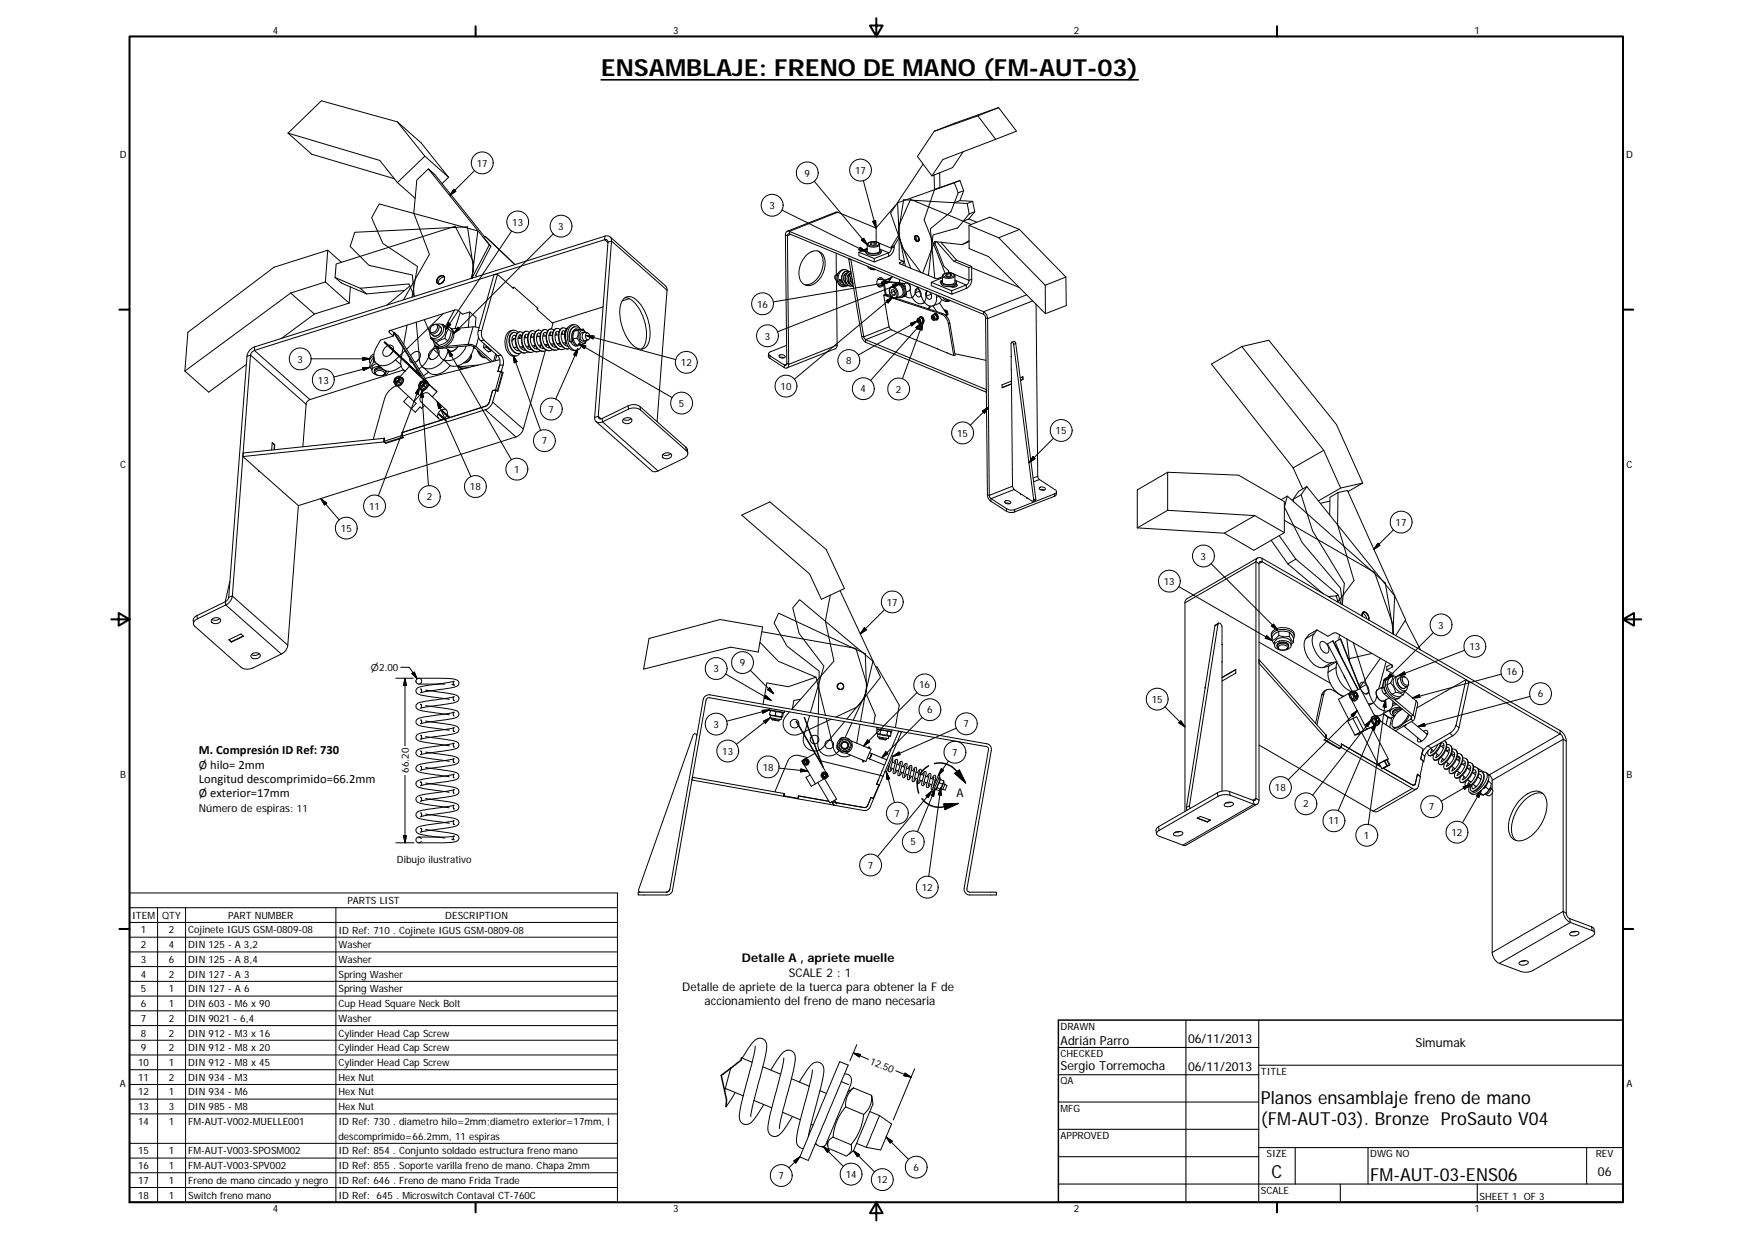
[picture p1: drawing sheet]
<svg xmlns="http://www.w3.org/2000/svg" width="420mm" height="297mm" viewBox="0 0 420 297" stroke-linecap="round" stroke-linejoin="round" font-family="sans-serif">
<defs><g id="words">
<text font-size="5.7" x="144.2" y="18.2">ENSAMBLAJE: FRENO DE MANO (FM-AUT-03)</text>
<g font-size="4.3">
<text x="302.4" y="264.6">Planos ensamblaje freno de mano</text>
<text x="302.4" y="269.8">(FM-AUT-03). Bronze ProSauto V04</text>
<text x="304.9" y="282.4">C</text>
<text x="328.6" y="283.3">FM-AUT-03-ENS06</text>
</g>
<g font-size="3">
<text x="47.7" y="184.3">Ø hilo= 2mm</text>
<text x="47.7" y="180.8">M. Compresión ID Ref: 730</text>
<text x="47.7" y="191.2">Ø exterior=17mm</text>
<text x="47.7" y="187.7">Longitud descomprimido=66.2mm</text>
<text x="254.3" y="250.5">Adrián Parro</text>
<text x="284.9" y="250.1">06/11/2013</text>
<text x="339.5" y="251.1">Simumak</text>
<text x="254.3" y="256.5">Sergio Torremocha</text>
<text x="284.9" y="256.6">06/11/2013</text>
<text x="383.2" y="281.9">06</text>
</g>
<g font-size="2.9">
<text x="229.4" y="191.1">A</text>
<text x="177.9" y="230.7">Detalle A , apriete muelle</text>
<text x="163.6" y="237.6">Detalle de apriete de la tuerca para obtener la F de</text>
<text x="189.2" y="234.1">SCALE 2 : 1</text>
<text x="169" y="241">accionamiento del freno de mano necesaria</text>
</g>
<text font-size="2.6" x="47.7" y="194.6">Número de espiras: 11</text>
<g font-size="2.4">
<text x="65.4" y="8">4</text>
<text x="161.4" y="8">3</text>
<text x="257.5" y="8">2</text>
<text x="353.6" y="8">1</text>
<text x="28.7" y="38">D</text>
<text x="114.4" y="39.9">17</text>
<text x="205.1" y="41.7">17</text>
<text x="390" y="38">D</text>
<text x="192.9" y="42.3">9</text>
<text x="184.5" y="50.1">3</text>
<text x="122.8" y="54.1">13</text>
<text x="133.9" y="55.1">3</text>
<text x="181.6" y="73.7">16</text>
<text x="183.4" y="81.4">3</text>
<text x="71.4" y="86.9">3</text>
<text x="163.3" y="87.8">12</text>
<text x="202.9" y="87.4">8</text>
<text x="76.2" y="92">13</text>
<text x="187.2" y="93.5">10</text>
<text x="206.4" y="94.1">4</text>
<text x="214.9" y="94.1">2</text>
<text x="131.6" y="99">7</text>
<text x="162.8" y="97.5">5</text>
<text x="129.9" y="106.6">7</text>
<text x="229.5" y="104.7">15</text>
<text x="253.2" y="104.1">15</text>
<text x="28.8" y="112.2">C</text>
<text x="123.3" y="113.3">1</text>
<text x="390.1" y="112.2">C</text>
<text x="102.3" y="120">2</text>
<text x="112.7" y="117.5">18</text>
<text x="88.5" y="122.2">11</text>
<text x="81.8" y="127.5">15</text>
<text x="334.7" y="126">17</text>
<text x="287.9" y="134.2">3</text>
<text x="279.1" y="140.2">13</text>
<text x="212.7" y="145.2">17</text>
<text x="344.9" y="150.7">3</text>
<text x="352.4" y="155.9">13</text>
<text x="171.1" y="161.2">3</text>
<text x="177.4" y="159.7">9</text>
<text x="361.3" y="161.8">16</text>
<text x="220.4" y="165.1">16</text>
<text x="368.8" y="167.2">6</text>
<text x="222.3" y="171">6</text>
<text x="276.2" y="168.5">15</text>
<text x="171.1" y="174.5">3</text>
<text x="231.1" y="174.4">7</text>
<text x="98" y="185.3" transform="rotate(-90 98 185.3)">66.20</text>
<text x="173.2" y="180.9">13</text>
<text x="182.9" y="184.7">18</text>
<text x="228.3" y="181.2">7</text>
<text x="28.8" y="186.5">B</text>
<text x="305.7" y="189.7">18</text>
<text x="390.1" y="186.5">B</text>
<text x="214.5" y="195.8">7</text>
<text x="312.5" y="193.6">2</text>
<text x="318.6" y="197.6">11</text>
<text x="342.7" y="194.2">7</text>
<text x="218.4" y="202.7">5</text>
<text x="327.1" y="201.1">1</text>
<text x="348.1" y="200.4">12</text>
<text x="95.2" y="207">Dibujo ilustrativo</text>
<text x="208.1" y="208.2">7</text>
<text x="221.1" y="213.6">12</text>
<text x="31.7" y="220.3">ITEM</text>
<text x="38.9" y="220.3">QTY</text>
<text x="54.7" y="220.3">PART NUMBER</text>
<text x="83.3" y="216.7">PARTS LIST</text>
<text x="106.8" y="220.3">DESCRIPTION</text>
<text x="33.8" y="223.8">1</text>
<text x="33.8" y="227.3">2</text>
<text x="40.5" y="223.8">2</text>
<text x="40.5" y="227.3">4</text>
<text x="45.1" y="223.8">Cojinete IGUS GSM-0809-08</text>
<text x="45.1" y="227.3">DIN 125 - A 3,2</text>
<text x="81.2" y="223.8">ID Ref: 710 . Cojinete IGUS GSM-0809-08</text>
<text x="81.2" y="227.4">Washer</text>
<text x="33.8" y="230.8">3</text>
<text x="40.5" y="230.8">6</text>
<text x="45.1" y="230.8">DIN 125 - A 8,4</text>
<text x="81.2" y="230.9">Washer</text>
<text x="33.8" y="234.4">4</text>
<text x="33.8" y="237.9">5</text>
<text x="40.5" y="234.4">2</text>
<text x="40.5" y="237.9">1</text>
<text x="45.1" y="234.4">DIN 127 - A 3</text>
<text x="45.1" y="237.9">DIN 127 - A 6</text>
<text x="81.2" y="234.4">Spring Washer</text>
<text x="81.2" y="237.9">Spring Washer</text>
<text x="33.8" y="241.4">6</text>
<text x="33.8" y="245">7</text>
<text x="40.5" y="241.4">1</text>
<text x="40.5" y="245">2</text>
<text x="45.1" y="241.4">DIN 603 - M6 x 90</text>
<text x="45.1" y="245">DIN 9021 - 6,4</text>
<text x="81.2" y="241.5">Cup Head Square Neck Bolt</text>
<text x="81.2" y="245">Washer</text>
<text x="33.8" y="248.5">8</text>
<text x="40.5" y="248.5">2</text>
<text x="45.1" y="248.5">DIN 912 - M3 x 16</text>
<text x="81.2" y="248.5">Cylinder Head Cap Screw</text>
<text x="254.3" y="246.8">DRAWN</text>
<text x="33.2" y="255.6">10</text>
<text x="33.8" y="252">9</text>
<text x="40.5" y="252">2</text>
<text x="40.5" y="255.6">1</text>
<text x="45.1" y="252">DIN 912 - M8 x 20</text>
<text x="45.1" y="255.6">DIN 912 - M8 x 45</text>
<text x="81.2" y="252.1">Cylinder Head Cap Screw</text>
<text x="81.2" y="255.6">Cylinder Head Cap Screw</text>
<text x="208.5" y="255" transform="rotate(23 208.5 255)">12.50</text>
<text x="254.3" y="253.4">CHECKED</text>
<text x="302.4" y="257.6">TITLE</text>
<text x="28.8" y="260.7">A</text>
<text x="33.2" y="259.1">11</text>
<text x="33.2" y="262.6">12</text>
<text x="40.5" y="259.1">2</text>
<text x="40.5" y="262.6">1</text>
<text x="45.1" y="259.1">DIN 934 - M3</text>
<text x="45.1" y="262.6">DIN 934 - M6</text>
<text x="81.2" y="259.1">Hex Nut</text>
<text x="81.2" y="262.6">Hex Nut</text>
<text x="254.3" y="259.9">QA</text>
<text x="390" y="260.7">A</text>
<text x="33.2" y="266.1">13</text>
<text x="33.2" y="269.7">14</text>
<text x="40.5" y="266.1">3</text>
<text x="40.5" y="269.7">1</text>
<text x="45.1" y="266.1">DIN 985 - M8</text>
<text x="45.1" y="269.7">FM-AUT-V002-MUELLE001</text>
<text x="81.2" y="266.1">Hex Nut</text>
<text x="81.2" y="269.7">ID Ref: 730 . diametro hilo=2mm;diametro exterior=17mm, l</text>
<text x="254.3" y="266.5">MFG</text>
<text x="81.2" y="273.2">descomprimido=66.2mm, 11 espiras</text>
<text x="254.3" y="273.1">APPROVED</text>
<text x="33.2" y="276.8">15</text>
<text x="33.2" y="280.3">16</text>
<text x="40.5" y="276.8">1</text>
<text x="40.5" y="280.3">1</text>
<text x="45.1" y="276.8">FM-AUT-V003-SPOSM002</text>
<text x="45.1" y="280.3">FM-AUT-V003-SPV002</text>
<text x="81.2" y="276.8">ID Ref: 854 . Conjunto soldado estructura freno mano</text>
<text x="81.2" y="280.3">ID Ref: 855 . Soporte varilla freno de mano. Chapa 2mm</text>
<text x="219.1" y="280.7">6</text>
<text x="303.8" y="277.4">SIZE</text>
<text x="328.6" y="277.4">DWG NO</text>
<text x="382.7" y="277.4">REV</text>
<text x="33.2" y="283.8">17</text>
<text x="33.2" y="287.3">18</text>
<text x="40.5" y="283.8">1</text>
<text x="40.5" y="287.3">1</text>
<text x="45.1" y="283.8">Freno de mano cincado y negro</text>
<text x="45.1" y="287.4">Switch freno mano</text>
<text x="81.2" y="283.8">ID Ref: 646 . Freno de mano Frida Trade</text>
<text x="81.2" y="287.4">ID Ref: 645 . Microswitch Contaval CT-760C</text>
<text x="186.7" y="282.7">7</text>
<text x="202.8" y="282.4">14</text>
<text x="210.3" y="283.7">12</text>
<text x="302.4" y="286.2">SCALE</text>
<text x="354.8" y="287.7">SHEET 1 OF 3</text>
<text x="65.4" y="290.7">4</text>
<text x="161.4" y="290.7">3</text>
<text x="257.5" y="290.7">2</text>
<text x="353.6" y="290.7">1</text>
</g>
<text font-size="2.3" x="88.9" y="160.8">⌀2.00</text>
</g></defs>
<g fill="none" stroke="#000" stroke-width=".24">
<path d="M69.1 31.9l22 6.6 4.2 5.3M69.1 31.9l5.7 5.1 19.8 5.8M95.3 29.2l-18.2-5-8 7.7M95.3 29.2l5.7 5 6.6 8.3M95.3 29.2l6.6 8.2M101.9 37.4l5.7 5.1-1.6 1.5M101.9 37.4l-6.6 6.4M221.4 39.3l-7.8 11.8 3 8.6 4.3 5.6M224 31.5l-4 6 3.5 4.7M231 36.4l-2.5 3.8-5 2M234.5 27.8l-10.5 3.7M234.5 27.8l4.3 5.6"/>
<path d="M238.8 33.4l-12.7 4.8-2.6 4M239.5 25.8l-10.5 3.7-5 2M239.5 25.8l4.3 5.7-5 1.9M239.5 25.8l-5 2M78.6 60l3.3 2.9M78.6 60l-.6 7.6M78.6 60l-12.9 4.1-20.6 15.6-.8 9.3M95.3 43.8l4.3 3.7M102.7 40.5l-2.7 2.7-.8 7.9 3.8 9.9-6.2 10.9M108.8 45.4l.5 .5-1.5 1zM113.8 40.9l-6 6M116.2 56.8l-11.9-15-1.6-1.3 14.6 18.2"/>
<path d="M116.4 56.7l7.1 6.7M116.4 56.7l-.4 .2 1.7 2.2-3.6 6.9 .2 .3M116.4 56.7l.8 .7M117.3 58.7l.4 .4M117.3 58.7l-4.1 8 1.4-11.3-23.7-6.5-1.8 3.3 2.7 6.2 8.3 5.5-1.3 7.3M122.7 55.4l-15.8 23.6M132.7 56l-23.9 23.9M145 57.5l-84 26.5M145 57.5a.58 .58 0 0 1 .8 .6M145 57.5l.8 .7M145.1 56.6a1.11 1.11 0 0 1 1.6 1.2M145.1 56.6l-.1 .9"/>
<path d="M145.1 56.6l-84 26.6M145.8 58.1l-3.2 42M146.3 56.8l13.3 11.8 .4 .6v.4M146.7 57.8l13.3 11.8M146.7 57.8l-.9 .3M146.7 57.8l-3.2 42M187.5 50.4l20.2 9.9M188.4 56.3l.3 30.8M188.4 56.3l.4 .2M188.8 56.5l.3 30.9M189.3 55.5a.7 .7 0 0 0-.7 .1 .7 .7 0 0 0-.2 .7M189.3 55.5v.6"/>
<path d="M189.3 55.5l46.6 19.2M189.3 56.1h-.3l-.2 .4M189.3 56.1l46.6 19.3M189.6 56.2l-.8 .3M195.3 43.5l12.7 15.2M200.9 50.9l-11.6 4.6M200.9 50.9l-.4-.1-11.7 4.6M200.9 50.9l9.2 3.8M206.3 59.3l1.4 1-1.7-.4zM206.6 57.6l.5-.5 .9 1.6zM207 43.3l3.1 11.4M208 59.5l-1.3 .5 .2 .1"/>
<path d="M208.2 58.3a1.96 1.96 0 0 1 2.6 .2 1.81 1.81 0 0 1-2.7 0zM208.9 58.3v.4M208.9 58.3l.7-.1 .6 .2-.2 .3-.7 .1-.6-.2zM209.3 53.1l.7-.2 .1 1.8zM209.6 58.2v.5M210.1 54.7v3.3M210.1 58h.1M210.7 58.2l3.1 1.3M210.9 58.7l.1 1.4a2.05 2.05 0 0 1-2.4 .6l-.6-.4v-1.6M210.9 58.7a2.23 2.23 0 0 1-2.6 .3l-.3-.3M210.9 58.7a1.73 1.73 0 0 0-2.1-.7l-.5 .2-.3 .5M213.8 59.5a1.15 1.15 0 0 1-.7 1.1l-3.5 1.4"/>
<path d="M213.8 59.2v.3M214.4 59.2a2.48 2.48 0 0 1-1.3 2.2M214.4 58.9v.3M214.4 58.9l-.6 .3M214.4 59.2l-.6 .3M214.7 49.3l-4.6 5.4M214.7 49.3h.1M214.8 49.2l-.1 .1M215.5 56.4l-1.7 2.8M215.6 57l-1.2 1.9M219.4 56.6a.72 .72 0 0 1 .9 .4 .72 .72 0 0 1-.3 .9 1.02 1.02 0 0 1-.6-1.3zM219.5 56.6a.74 .74 0 0 1 .8 .4 .74 .74 0 0 1-.3 .9 .92 .92 0 0 1-.5-1.3z"/>
<path d="M219.5 56.6a.77 .77 0 0 1 .8 .3 .77 .77 0 0 1 0 .8 .67 .67 0 0 1-.8-.1 .67 .67 0 0 1-.1-.8zM219.8 56.5l-.1 .1a1.07 1.07 0 0 0 .6 1.2M224 42l.1 3.5M224.1 45.5l-2.5 7.2 5.1 12.9M224.2 58.4l-.3 .1M224.2 58.4l2.2 5.5 1.1 1v.3M224.4 57.9l-.2 .5M224.6 58l4.1 4.6 3.7 1.5M225.4 41.4v3.5M225.4 45l-1.3 .5M225.4 44.9v.1M225.4 44.9l-1.3 .6"/>
<path d="M225.6 58.1l3.8 4.3 3.6 1.5M228.9 43.8l-13.6 4.8 .4 8.5 2.7 7.2M228.9 43.8l.9 2.4M229.8 46.2l-1.8 4.6-4.9 4 1.1 11.9M230.2 48.1l-1.3 .5M230.2 48.1l3.1 .2M230.2 43.3l.9 2.4M230.2 43.3l-1.3 .5M230.2 43.3l-4.8 1.7M230.7 58.7l-6.6-.8-2.8 7.6M231.1 45.7l-1.3 .5M231.1 45.7l-.9 2.4"/>
<path d="M232 48.8l.4 2.5M232 48.8l-15.3-.9-1.2 7.6 1.6 8.3M232.3 52.5l-1.3 .5M232.3 52.5l1.9 .8M232.4 54l7.1 3M232.4 57.9l-1.7 .8M232.4 57.7l-1.7 1M232.4 51.3l-2.7 3.3-5.9 1.7-1.2 9.8M232.9 53.8l-14.5-6-2.8 6.2 .1 8.2 .9 .4M233.3 48.3l.5 2.5M233.3 48.3l-1.3 .5M233.8 50.8l-1.4 .5"/>
<path d="M233.8 50.8l-1.5 1.7M239.5 57l11.2 11.4M244.5 55l11.1 11.4M244.5 55l-5 2M244.5 55l-7.1-2.9-5 1.9v5.6l4.7 1.9 13.6 13.7M69.7 70.3l5.7 5M69.7 70.3l-25.4 18.7M75.4 75.3l-7.9 5.8M78 67.6l-8.3 2.7M78 67.6l5.7 5.1M80.4 66.5l6 2.6M80.4 66.5l1.5 1.4 6 2.6"/>
<path d="M80.4 66.5l.2-3.2 28.5-9 4.4 8.4-.2 4M83.7 72.7l-8.3 2.6M84 68.8l-.3 3.9M86.4 69.1l1.5 1.4M93.4 79.7l.9 .9M93.4 79.3v.4M93.8 79.1l.6 .6-.1 .9-3.1 .9-.9 1.7a2.95 2.95 0 0 0 .5 4.3 3.9 3.9 0 0 0 4-1.2M94.6 79.7l.9 .9 7 11M94.6 79.7l-.2 .1 6.5 10.3-8.6-8.1 8.5 8M94.6 79.7l7 11.1M97 69.6l-9.1 .9M97.6 77.9l-.8 4.7"/>
<path d="M98.3 68.6l-5.5 4.5M99.8 77.2l.8 9.3a2.26 2.26 0 0 0 3.7 1.6 6.2 6.2 0 0 0 3.2-4.2M101.7 76.6l1.4 3.2M103.3 79.9l.5 .5M103.5 78.2a.77 .77 0 0 1 1.2-.3 .77 .77 0 0 1 0 1.2 .82 .82 0 0 1-.8 .6 .82 .82 0 0 1-.8-.6zM103.8 78a.91 .91 0 0 1 1.3 0 .91 .91 0 0 1-.1 1.3 1.1 1.1 0 0 1-.9 .8 1.1 1.1 0 0 1-1.1-.6l.2-.8M104.9 77.7a1.18 1.18 0 0 1 1.4 .5 1.18 1.18 0 0 1-.1 1.4 2.08 2.08 0 0 1-2.8 1.3l-.2-.3-.1-.8M105.1 77.9l.6 .5M105.1 66.6a.83 .83 0 0 1 .7-.5 .83 .83 0 0 1 .8 .5 1.2 1.2 0 0 1-.5 1.2 1.2 1.2 0 0 1-1.3 0v-.7zM105.1 66.5a.82 .82 0 0 1 1.3-.3 .82 .82 0 0 1-.1 1.4 .85 .85 0 0 1-.8 .5 .85 .85 0 0 1-.8-.5l.1-.5zM105.2 66.5a.81 .81 0 0 1 1.3-.2 .81 .81 0 0 1-.3 1.3 .76 .76 0 0 1-.9 .5 .76 .76 0 0 1-.5-.9zM105.7 78.4a1.48 1.48 0 0 1-.3 1.6 1.48 1.48 0 0 1-1.6 .4"/>
<path d="M105.7 78.4a1.49 1.49 0 0 1-.3 1.6 1.49 1.49 0 0 1-1.6 .4M105.9 77.8l.3-.1 1.3 1.2M106.1 77.9a1.91 1.91 0 0 1-.5 3.4 1.53 1.53 0 0 1-2.2-.4M106.3 67.5l-.1 .2M106.3 75.2l-8.8 8.5M106.6 66.4a1.35 1.35 0 0 0-1.4 1.7M106.9 78.4a1.59 1.59 0 0 1 1.5 .8 1.59 1.59 0 0 1-.1 1.7 3 3 0 0 1-3.7 2l-.5-.5-.1-.7M107.5 78.9l.7 .6-.3 1.2-.5 1M107.5 77.4l.6 .4-1.2 1.2zM107.5 78.9l-.4 .8-.4 1.5M108.1 78.7a2.33 2.33 0 0 1-.1 3.5 2.34 2.34 0 0 1-3.6 .6M109 74.3l-15.5 4.9-.2 .3 .1 .2"/>
<path d="M109 74.3l.9 .1 1 .9 1.7-.5 1.5 1.3-.1 2.3M109 74.3l-2.2 4M109.8 78.5l.5 .4-1.5 1zM110.4 74.9l-1.3 3.8M112.6 74.8l-.3 3.7M113 66.7l.6-2-1.5-10.3-27 1.3-1.1 3.4 4.5 4.5 10.4 2.3 .5 5.2-1.3-3-11.7 1M113.3 66.6v.1M113.4 78.4l-5.2 .4M113.4 78.4l1.5 .2M113.4 78.4l-1.1 4.1M114.7 79.3l-.1 .9 .3 1 .3 .4M115.5 79.2l-.1 .7a2.11 2.11 0 0 0 .7 1.7"/>
<path d="M115.5 79.2l-.8 .1M119.3 65.8h-.8l-3.8 13.5M119.3 65.8l-3.8 13.4M119.3 65.8l3.8 3.3 .1-.2M122.9 69l.4-.1 5.7 5.1h-.1M123.1 79.2a2.17 2.17 0 0 0-2 2.4 3.4 3.4 0 0 0 2 3.8l.6-.1M123.2 79.7a2.41 2.41 0 0 0-.8 3.1l.4 1a1.91 1.91 0 0 0 1.6 1M124 79.9a1.25 1.25 0 0 0-1.4 .1 1.25 1.25 0 0 0-.5 1.3 2.9 2.9 0 0 0 2.3 3.5l.7-.3M124.3 79.7a1.49 1.49 0 0 0-1.6-.4 1.49 1.49 0 0 0-1 1.4 4.1 4.1 0 0 0 1.4 4.5 1.32 1.32 0 0 0 1.6-.5M124.7 79.5a2.44 2.44 0 0 0-.8 3.2l.8 1.4 .7 .5h.5M125.5 79.8a1.19 1.19 0 0 0-1.4 0 1.19 1.19 0 0 0-.5 1.2 2.85 2.85 0 0 0 2.3 3.6l.7-.3M126.2 79.4a2.2 2.2 0 0 0-.9 2.9l.7 1.5 .9 .6 .5 .1"/>
<path d="M126.9 79.7a1.11 1.11 0 0 0-1.2-.2 1.11 1.11 0 0 0-.6 1.1 2.97 2.97 0 0 0 2.3 3.9l.7-.3M127.6 79.3a2.41 2.41 0 0 0-.8 3.1l.7 1.3a1.56 1.56 0 0 0 1.4 .6M128.4 79.5a1.11 1.11 0 0 0-1.2-.1 1.11 1.11 0 0 0-.6 1.1 2.96 2.96 0 0 0 2.3 3.8l.7-.2M128.9 73.9l-.1 .3 3.8 3.4-.4 1.3M129.1 79.1a2.44 2.44 0 0 0-.8 3.2l.8 1.4 .5 .4 .7 .1M129.2 79.1h-.1a2.15 2.15 0 0 0-1 3 2.23 2.23 0 0 0 2.5 2.1l.5-.3M129.2 79.1l.7 .3M130.6 79a2.16 2.16 0 0 0-.9 2.7 2.49 2.49 0 0 0 2.1 2.4M131.1 79.9l-.4-.2a1.76 1.76 0 0 0-.4 2.4l.2 .4a1.23 1.23 0 0 0 1.4 .9M131.4 79.3a1.11 1.11 0 0 0-1.2-.2 1.11 1.11 0 0 0-.7 1.1 2.94 2.94 0 0 0 2.3 3.9l.7-.3M131.8 79.9l.2 .5M132 79.6l-.1 .5"/>
<path d="M132.1 78.9a2.35 2.35 0 0 0-.8 3.1l.3 .7a2.07 2.07 0 0 0 1.7 1.2M132.5 79.8l-.3-.3a2.27 2.27 0 0 0 .1 3.2 1.06 1.06 0 0 0 1.1 .5M132.9 79.1a1.18 1.18 0 0 0-1.4 0 1.18 1.18 0 0 0-.5 1.2 3 3 0 0 0 2.2 3.6l.8-.2M133.3 79.7l.2 .6M133.6 78.7a2.36 2.36 0 0 0-.9 3.2l.6 1.1a1.61 1.61 0 0 0 1.5 .8M134 79.7l-.4-.3a2.41 2.41 0 0 0 .4 3.5l.9 .2M134.3 79a1.11 1.11 0 0 0-1.2-.1 1.11 1.11 0 0 0-.6 1 3.1 3.1 0 0 0 2.1 3.9l.9-.3M134.8 79.6l.2 .6M135 78.6h-.1a2.96 2.96 0 0 0-.3 4.1l.2 .1a1.75 1.75 0 0 0 1.5 .9M135.5 79.5l-.3-.2a1.66 1.66 0 0 0-.5 2.2l.7 1.2 .8 .3M135.8 78.9a1.14 1.14 0 0 0-1.3-.1 1.14 1.14 0 0 0-.5 1.1 3.1 3.1 0 0 0 2.2 3.8l.4-.1M136.1 78.6a2.9 2.9 0 0 0-.4 3.1"/>
<path d="M136.2 78.5a2.93 2.93 0 0 0-.2 4M137.7 77.9a2.24 2.24 0 0 0-2.1 2.7 3.3 3.3 0 0 0 2 3.5l.6-.1M137.7 79.3l-.3 1v.9M137.9 78.3a2.34 2.34 0 0 0-1.3 3l.2 .6M138.2 78.9a1.98 1.98 0 0 0-1 2.6M138.2 78.9h.1M138.7 79.2v1l-.3 .9M138.7 79.2l-1 .1M138.8 79a.97 .97 0 0 0-1.5 .8l-.1 1.7M139.1 79a1.3 1.3 0 0 0-1.4-.6 1.3 1.3 0 0 0-1.1 1.1l-.2 1a1.21 1.21 0 0 0 .4 1.4l.5-.2M139.3 79a1.55 1.55 0 0 0-1.7-1.1 1.55 1.55 0 0 0-1.4 1.5 3.8 3.8 0 0 0 1.7 4.6 1.61 1.61 0 0 0 1.7-1.5M139.8 78.9l.6 .8"/>
<path d="M139.8 78.9l-1.1 .3M139.8 78.9l-2.1 .4M140.2 79.7h-.6a1.18 1.18 0 0 0 .2 2.1l.5-.1M140.3 79.7a.76 .76 0 0 0-.9-.4 .76 .76 0 0 0-.5 .8l-.1 .5a1.25 1.25 0 0 0 1.2 1.6l.5-.5M140.7 79.9a.85 .85 0 0 1 .8 .6 .85 .85 0 0 1-.4 .9 .89 .89 0 0 1-.7-.6 .89 .89 0 0 1 .3-.9zM140.9 79.8l-.7-.1a1.08 1.08 0 0 0-.6 1.1 1.08 1.08 0 0 0 .8 .9l.7-.2M144.6 73.6l-12.1 3.8M149.5 71.8a2.11 2.11 0 0 1 3.3 .3 10.9 10.9 0 0 1 2.7 10.3 1.97 1.97 0 0 1-3.4 .7 11.2 11.2 0 0 1-3.1-10.5zM149.9 71.4a4.5 4.5 0 0 1 3.3 2.6 10.5 10.5 0 0 1 1.3 8.8l-.7 .9M150.9 71.6l-1.7 .5M160 69.6l-2.4 31.5M193.2 61.3a2.55 2.55 0 0 1 4.1-.3 5.4 5.4 0 0 1-3.3 7.5 2.54 2.54 0 0 1-2.4-3.1 6.3 6.3 0 0 1 1.6-4.1z"/>
<path d="M196.2 60.2a4.2 4.2 0 0 1 .7 5.2 4 4 0 0 1-4 2.8M200.5 66.1v1.3M200.5 66.1h.3M200.5 60.7l.1 5.2M200.5 67.4l.3 .2M200.5 67.4h.3M200.5 65.9a.62 .62 0 0 0-.3 .6 .62 .62 0 0 0 .3 .5M200.6 67.4l.2 15.3M200.6 65.9h-.1M201.1 65.3l-.6 .8M202.1 68.3l.2 .1M202.1 68.3l.7 .1"/>
<path d="M202.2 67.9l-.4-.2-.4-.8v.3a1.21 1.21 0 0 0 .7 1.1M202.4 66h.4M202.4 67.4h.4M202.5 66h.3M202.6 67.4h-.2M202.7 64.6a2.06 2.06 0 0 0-1.8 3.1 1.41 1.41 0 0 0 1.4 1M202.9 67.8l-.1 .1M203.1 65.5a1.41 1.41 0 0 0-.8 1.2 1.41 1.41 0 0 0 .7 1.3M203.1 65a1.83 1.83 0 0 0-.6 3.2l.7 .3M203.3 67.5h.3M203.3 67.5h.1M203.5 65.8l.1 .3h-.3"/>
<path d="M203.5 62.1l.5 .1 3.1 18.6M203.5 65.2a1.42 1.42 0 0 0-1.5 .4 1.42 1.42 0 0 0-.1 1.6l.2 .5a1.41 1.41 0 0 0 1.5 .8M203.6 65.2a1.4 1.4 0 0 0-1.5-.5 1.4 1.4 0 0 0-1 1.3 1.83 1.83 0 0 0 1.6 2.7l.4-.2M203.7 67.7l-.2 .2M203.7 67.8l-.1 .2M203.7 62.1h-.2l3.2 18.6M203.7 67.9v.1M203.9 65.6h.1M204 65.6a1.39 1.39 0 0 0-.9 1.2 1.39 1.39 0 0 0 .7 1.3M204 65.1a1.82 1.82 0 0 0-.6 3.2l.6 .3M204.1 65.2a1.63 1.63 0 0 0-1.2 2.6l.7 .7 .8 .1M204.1 67.6h.3"/>
<path d="M204.1 66.2h.1M204.1 65.4a1.95 1.95 0 0 0 .6 3.2 2 2 0 0 1-.6-3.2M204.1 67.6h.1M204.2 66a1.59 1.59 0 0 0 .4 2.1M204.3 66.7l.2 1.2M204.4 67.1l.1 .6M204.5 67.8l-.1 .2M204.5 68v.1M206 60.5l2-.8a.52 .52 0 0 0-.3 .7 .52 .52 0 0 0 .5 .3l1.8 .2a1.06 1.06 0 0 0 1.3-.9l-.3-.3 2.1 .9v.8M206 60.5v.8l3.6 1.5M206 60.5l3.6 1.5M208.2 63.9a1.16 1.16 0 0 0 1.4 .6"/>
<path d="M208.8 64.4l.3 .2h.8M208.8 64.4l1 .2M210.4 68.3h.1M210.5 67h.4M210.6 66.9l1.7 .2M210.6 66.9l.1 .1M210.8 68.3h-.4l1.5 .2M211 66.6l.4 .4M211.3 68.4l-.5 .3M211.3 60.1a1.11 1.11 0 0 1-1.4 1.1h-1.1a1.03 1.03 0 0 1-1.2-1M211.4 67.6l1.8 .1-1.7 .6zM211.8 67.5l.5 3 .2 .1"/>
<path d="M211.9 67.1a.86 .86 0 0 0-1.1-.5 .86 .86 0 0 0-.5 1.1 .82 .82 0 0 0 .4 1 .82 .82 0 0 0 1-.2M211.9 70.8l.4 2.2M212.1 67.2l-.3 .3 3.1 .4a1.82 1.82 0 0 1 2.2 2.1 1.1 1.1 0 0 1-.9 1.3M212.1 67.2h.3M212.3 72.9v.1M212.3 72.9l.6 3.4M212.3 67.4l-.3 .2 .5 3M212.3 67.4l2.9 .4M212.4 67.2v.2M212.4 67.2l-.2 .2h.1M212.5 70.6l1.1 .1M212.5 72.1l1.6-.9-1.1 1.4z"/>
<path d="M212.7 70.6l-.1 .1M212.8 76.2h.1M212.8 76.2l.4 2.1 .6 .8 11 4.5M213.1 61.4l-3.5 1.4v-.8M213.2 67.7l-27.7 4.7M213.2 78.3l-6.1 2.5M213.5 66.8l-1.1 .4M213.5 69.1a1.08 1.08 0 0 1 1.6 1 .81 .81 0 0 1-.4 1.2 .81 .81 0 0 1-1.1-.5 1.54 1.54 0 0 1-.1-1.7zM213.6 66.6l-1.5 .6M213.7 79l-6.1 2.4M213.8 68.7a1.63 1.63 0 0 1 1.4 1 1.63 1.63 0 0 1-.3 1.8M213.8 68.7a1.6 1.6 0 0 0-.4 1.8 1.6 1.6 0 0 0 1.5 1"/>
<path d="M213.8 68.7l1.2-.5a1.65 1.65 0 0 1 1.4 1.1 1.65 1.65 0 0 1-.3 1.7l-1.2 .5M213.8 69.5h.5l.4 .6-.1 .7h-.5l-.4-.7zM213.9 71.2l-1.6-.6-.4 .2 13.9 4.5M214 68.3l1.7-.2-1.4 .9zM214 66.3l-.4 .3-.5 .9M214.1 71.2l-23.6 19.7M214.1 66.4l-.5 .4-.4 .7M214.4 68.5a.99 .99 0 0 1 .9-.7 .99 .99 0 0 1 .9 .7 1.88 1.88 0 0 1 0 2.8l-.7-.1M214.4 69.9l.3 .5M214.4 69.9l-.7 .2M214.4 69.6v.3M214.7 70.6l-.6 .2"/>
<path d="M214.8 71.5l11.3 3.7M215.7 67v.8M215.7 68.1l-29.2 11.4M215.8 63.2l8.6 3.6h.5l.9-.4 .2 .1M215.8 62.9l-.2 .2 .2 .1M215.8 67.8l.7 .1M215.8 62.9v.3M216.1 68.1h.1M216.2 68.1l.4 .2 .1 .4M216.5 67.9l.4 .3 .2 .4M216.5 67.9l-.3 .2M216.6 62.6l-.8 .3"/>
<path d="M216.6 62.6v.6l-.4 .2M216.7 71.1h.1M216.7 68.7v.1M217 70.5v.4l-.3 .2M217 70.5h.1M217.1 68.6l-.4 .1M217.1 68.6l.3 1.8M217.2 67.8a1.15 1.15 0 0 1 1 .7 1.15 1.15 0 0 1-.2 1.2l-.7 .3M217.2 67.8l-.5 .2M217.2 67.8a1.15 1.15 0 0 1 1 .7 1.15 1.15 0 0 1-.2 1.2M217.4 70.4l-.2 .5-.4 .2M217.4 70.4l-.4 .1"/>
<path d="M217.9 67.9v.2M218.2 69.5a3.4 3.4 0 0 0 2.5 3.3 1.37 1.37 0 0 0 1.4-1.4l.1-1.7M218.3 77.5l1.7-.5-1.3 1.1zM218.8 71.3l-.2 .1M219.7 69.3a1.06 1.06 0 0 1 1.1 .7 1.06 1.06 0 0 1-.4 1.2 1.29 1.29 0 0 1-.7-1.9zM220 77l-14.2 8.1M220 68.8l-.6 1.7a1.32 1.32 0 0 1-2.3 .5M220.1 76.5a.53 .53 0 0 1 .6 .3 .53 .53 0 0 1-.3 .7l-.1-.1a.71 .71 0 0 1-.2-.9zM220.1 68.9l1 2.5a2.38 2.38 0 0 0 2.7 1.9 2.31 2.31 0 0 0 .7-2.6M220.2 76.3a.7 .7 0 0 1 .6 .5 .7 .7 0 0 1-.1 .7M220.2 76.3l.4-.1a.67 .67 0 0 1 .6 .4 .67 .67 0 0 1-.1 .7l-.4 .2M220.2 76.3a.68 .68 0 0 0-.2 .8 .68 .68 0 0 0 .7 .4"/>
<path d="M220.2 76.7l.2-.1 .1 .6h-.2zM220.3 78.3l-11.5 12.9M220.4 76.9l.1 .2-.2 .1M220.4 76.9l-.3 .1M220.4 76.7v.2M220.4 77.9l-.8 .6 .6 .4 .1-.1M220.5 69.8l-1 .4M220.5 76.1a.78 .78 0 0 1 1 .2 .78 .78 0 0 1-.1 1l-.4 .1M220.7 75.9a.85 .85 0 0 1 .8 .6 .85 .85 0 0 1-.2 .9M220.9 78.6l-4.5 12.2M221 76.2l-.3-.1-.3 .1M221 76.2a.63 .63 0 0 1 .4 .7 .63 .63 0 0 1-.5 .5"/>
<path d="M221 76.2v.1M221.1 76.1h-.5M221.1 76.1l-.1 .1M221.1 76.1a.77 .77 0 0 1 0 1.3M221.2 77.6l.1-.2v.3M221.2 78.3l-.1 .8-.5-.1M221.3 77.4l-.1 .3M221.8 72.5l-.6 .3M222.2 69.9l.2-.1a1.15 1.15 0 0 0-.3 1.2 1.15 1.15 0 0 0 1 .8 1.14 1.14 0 0 0-.1-1.8M223 73.4l-.4 .6M223.1 73.4l-.3 .5M223.3 73.4l-.6 .7"/>
<path d="M223.3 70.5l-1.2 .5M223.3 67.7v.8l5 2M223.3 67.7l4.9 2M223.5 75.7a.54 .54 0 0 1 .6 .4 .54 .54 0 0 1-.3 .6 .73 .73 0 0 1-.3-1zM223.6 75.6l.4-.2a.7 .7 0 0 1 .6 .4 .7 .7 0 0 1-.1 .8l-.5 .2M223.6 75.9l.4 .3v.3l-.5-.3zM223.6 75.6a.7 .7 0 0 1 .4 1.2M223.6 75.6a.66 .66 0 0 0-.2 .7 .66 .66 0 0 0 .6 .5M223.8 76.1l.2 .3-.3 .1M223.8 76.1l-.3 .1M223.8 75.9v.2M223.9 75.4a.67 .67 0 0 1 .8 0 .67 .67 0 0 1 .2 .8l-.2 .5h-.3"/>
<path d="M224 75.3h.5M224.1 75.2a.85 .85 0 0 1 .8 .5 .85 .85 0 0 1-.2 1M224.4 75.4l-.3-.1-.3 .2M224.4 75.4v.1M224.4 75.5l.1-.1a.75 .75 0 0 1 0 1.2M224.4 75.5a.61 .61 0 0 1 .4 .6 .61 .61 0 0 1-.5 .5M224.5 75.3l-.1 .2M224.5 75.3l-.1 .1M225.1 70.9a2.04 2.04 0 0 0 2.4 1.2l-.1 .1M225.2 71l-.6 .3M225.3 72.6l1.8 2.8M225.7 67.8a.31 .31 0 0 1-.2-.4 .31 .31 0 0 1 .4-.2h.1a.54 .54 0 0 0-.3 .6 .54 .54 0 0 0 .6 .4l1.8 .1a1.03 1.03 0 0 0 1.2-.8l-.3-.3 2.7 1.1v.9"/>
<path d="M225.8 75.3a2.97 2.97 0 0 1 1.6 2.3M225.8 71.8l-.6 .9-1.5 .6 .9 1.4M226 66.6l-2.7 1.1M226.1 75.2a3.2 3.2 0 0 1 1.7 2.3M226.1 75.2l-.3 .1M226.2 71.4a1.15 1.15 0 0 0 1.5 .6M226.3 65.8a2.03 2.03 0 0 1 2.5 .2 1.92 1.92 0 0 1-2.6 0zM226.5 74.5l.4 .6M226.7 66l.4-.3h.8l.4 .3-.4 .2-.8 .1zM226.8 71.9l.5 .2h.6M226.8 74.7h.1M226.9 71.9l.9 .1"/>
<path d="M226.9 74.7v.1M227 75.5l-.1 .2M227 75.7h.1M227.1 75.4l-.2 .4M227.1 65.7v.5M227.1 75.4l-.3 .3M227.1 75.4h.1M227.1 75.4l-.4 .1M227.1 74.6l-.2 .1M227.1 74.6l.2 .7M227.1 74.6l-.4-.3-.2 .1 .4 .3 .2 .6M227.3 75.3l-.2 .1"/>
<path d="M227.3 75.3l-.3 .4M227.4 77.6l1.3 7.7M227.5 65.2l.8 .3M227.5 65.2l-.1 .2M227.8 77.5l1.3 7.6-.4 .2-1.6-.7M227.8 77.5l-.4 .1M227.9 65.7v.5M228.5 68.8v-.2l.1 .2M228.5 68.6l.4 .2M228.7 65.7l3.7 1.5M229 66.1v1.5a2.19 2.19 0 0 1-3 .1v-1.5M229 66.1a1.83 1.83 0 0 1-2.3 .6l-.5-.3-.2-.2"/>
<path d="M229 66.1a1.96 1.96 0 0 0-2.6-.4l-.4 .5M229.3 68.7v-.6a.34 .34 0 0 1 .3 .4 .34 .34 0 0 1-.5 .2h-1.3M229.4 67.6a1.11 1.11 0 0 1-1.4 1.1h-.9a1.13 1.13 0 0 1-1.4-1M229.4 62.4l-.7 .2M231.7 69.2l-3.4 1.3-.1-.8M232.4 64.1v3.1M232.4 67.2a1.18 1.18 0 0 1-.7 1.1l-3.5 1.4M233 63.9v3.1M233 63.9l-.6 .2M233 64.2l11.5 4.7M233 67l-.6 .2M233 67a2.4 2.4 0 0 1-1.3 2.2"/>
<path d="M235.9 75.4l.3 .2 .2 .6M235.9 74.7a2.06 2.06 0 0 1 .9 1.7M235.9 74.7v.7M236.4 76.2l.4 .2M236.4 76.2l.4 42.4M236.8 76.4l.4 42.4M246.2 70.7l-10.3 4M247.7 72.1l-10.9 4.3M248.5 72.9l.4 41.3M250.7 68.4v6.8M255.6 66.4l.1 6.9-5 1.9M255.6 66.4l-4.9 2"/>
<path d="M59.1 87.4l-9.1 6.6-5.7-5M59.2 85.4l-4.3 57.8M60.1 85.1l-4.4 57.8M60.1 85.1l13.3 11.8M60.1 85.1l-.9 .3M61 84l13.3 11.8M61 84a1.4 1.4 0 0 0-.9 1.1M61.1 83.2h-.3a2.87 2.87 0 0 0-1.6 2.2M61.1 83.2l-.1 .8M73.4 96.9l-.8 10.2M74.3 95.8a1.33 1.33 0 0 0-.9 1.1M74.6 86a2.61 2.61 0 0 1-3.8 2.4 2.61 2.61 0 0 1-.3-4.5 2.61 2.61 0 0 1 4.1 1.8v.3h14.1"/>
<path d="M87 88.2l1.7-.1-1.6 .7zM87 85.7l1.7 .3-1.7 .4zM88.7 88.1l-8.7 2.3M88.7 88.1l.5 .4M88.8 87.1l-.1 1M89.6 86.8l-.9 1.3M89.6 86.8h.5M89.7 85.4a1.14 1.14 0 0 0-.9 1.7M89.7 85.7l-.9 1.4M89.7 85.7h.1M89.7 85.7l-.1 1.1M89.7 84.9a1.41 1.41 0 0 0-1.1 1.5"/>
<path d="M90.1 89.2l.1-.1a1.35 1.35 0 0 1 2 .5 1.27 1.27 0 0 1-2.2-.3zM90.3 89.8a.67 .67 0 0 1-.5-.8 .67 .67 0 0 1 .8-.5 1.48 1.48 0 0 1 1.9 .8l-.6 .6M91.1 87.8a1.44 1.44 0 0 0-1.9 1.2 1.77 1.77 0 0 0 1.4 1M91.5 88.2h-.4a1.01 1.01 0 0 0-1.3 .9M92.3 82l-.2 .1 6.6 6.1-.5-.4M92.6 88.9l-.1 .4M93 82.9a1.55 1.55 0 0 0-.8 2.4 1.74 1.74 0 0 0 2.1-1.2M93.1 89.1v-.1a1.41 1.41 0 0 1-1.5 1M93.2 82.8a.86 .86 0 0 1 .9 .2 .86 .86 0 0 1 .2 .9M94.1 84.5l-.5 .5M94.6 91.8l.1 .1M94.8 86.3l1.3 1.1"/>
<path d="M94.8 90.7a.57 .57 0 0 1 1-.1 .57 .57 0 0 1-.3 .9 .54 .54 0 0 1-.9 .1 .54 .54 0 0 1 .2-.9zM94.9 91h.1M94.9 91a.33 .33 0 0 1 .3-.3 .33 .33 0 0 1 .3 .2 .35 .35 0 0 1-.2 .5 .35 .35 0 0 1-.4-.4zM95 92.5a5 5 0 0 0-2.8 3l-2.7 9.8M95 90.7a.37 .37 0 0 1 .6 0 .37 .37 0 0 1-.2 .6 .39 .39 0 0 1-.6 0 .39 .39 0 0 1 .2-.6zM95.2 90.7a.38 .38 0 0 1 .5 .4 .38 .38 0 0 1-.6 .4l-.2-.1v-.4M95.2 90.7l-.1 .1M95.4 92.6l3.9 3.7M95.7 85.4l-.9 .9M95.7 90.2a1.26 1.26 0 0 0-1.2 1.5l.4 .4M95.7 90.2l.5 .5M95.7 90.2l.2 .2"/>
<path d="M95.9 91.7l-1 .4M95.9 91.7l.2 .2M95.9 90.4a.84 .84 0 0 1 .8 .7 .84 .84 0 0 1-.4 .9 .84 .84 0 0 1-.9 .5 .84 .84 0 0 1-.7-.7M95.9 90.4l.6 .5M96.1 91.9l-.9 .4-.3-.2M96.2 87.8a3.3 3.3 0 0 1-4.3 .7l-1.6-1.3a1.19 1.19 0 0 0-1.1 .9v.7M96.2 85.9a2.52 2.52 0 0 0 1 3.1M96.2 90.7l-.3 1M96.2 90.7l.3 .2M96.4 90.6a1.28 1.28 0 0 1 .2 1.3 1.28 1.28 0 0 1-1.2 .7l-.5-.2M96.5 90.9l-.4 1M96.7 83.4l-.4 2.3"/>
<path d="M97.1 84.1l-1.2 1.2M97.1 89l-.3-.3-22.5 7.1M97.9 95l-1.1 1.3 1.8 1.7M98.2 87.8l3.8 3.6M98.2 87.8l-2.3 2.6M98.3 85.9a.81 .81 0 0 0 .6 1.1M98.5 85.3a1.49 1.49 0 0 1 2.1-.8 1.7 1.7 0 0 1-1.1 2.4M99.3 96.3l.5 .4-1.2 1.3M100 88.7l-.3 .2M100.5 86l-.4 .6M100.6 92.8l-9.9 26.1M100.6 92.8l-.9 1.5 .6 .2 .1-.8"/>
<path d="M100.6 92.8l-.1 .8M100.8 91.7a.57 .57 0 0 1 1-.1 .57 .57 0 0 1-.3 .9 .55 .55 0 0 1-.9 .1 .55 .55 0 0 1 .2-.9zM100.9 92h.1M101 91.9v-.1a.34 .34 0 0 1 .6 .2 .34 .34 0 0 1-.5 .4l-.3-.2zM101 91.7a.4 .4 0 0 1 .6 .1 .4 .4 0 0 1-.3 .6 .38 .38 0 0 1-.6-.1 .38 .38 0 0 1 .3-.6zM101.1 91.8h.1M101.1 91.8a.39 .39 0 0 1 .5 .4 .39 .39 0 0 1-.7 .2v-.4M101.1 93.5l.5 1.7-.7 .1zM101.1 93.5l1.7 23M101.6 90.8l.5 .6M101.6 90.8l.7 .7M101.7 91.2l.5 .5"/>
<path d="M101.7 91.2l.7 .7M101.7 91.2a1.22 1.22 0 0 0-1.2 1.6l.4 .3M101.8 93.5l-2.5 2.8M101.8 97.2l-.7 .7-.4-.3-1.1 1.2-1-.8M101.8 92.6l.3 .3M101.8 92.6l-.9 .5M101.9 91.4a.83 .83 0 0 1 .8 .7 .83 .83 0 0 1-.5 .9 .83 .83 0 0 1-.8 .5 .83 .83 0 0 1-.8-.7M102.1 92.9l-1 .4-.2-.2M102.2 91.7l-.4 .9M102.2 91.7l.2 .2M102.4 91.6a1.24 1.24 0 0 1-.1 1.5 1.24 1.24 0 0 1-1.5 .3M102.4 91.9l-.3 1"/>
<path d="M102.7 91.9l2.1 2-1.1 1.2M102.7 92.1l.2 .1M102.7 89.2l-1.2 .9M102.8 85.6l.6 .6M102.9 92.2l1.9 1.7M102.9 92.2l-.2 .3M103.3 81.1l2 1.7M103.3 81.1l1.3 1.1M103.3 84.1a1.08 1.08 0 0 1 1.1-.6 1.08 1.08 0 0 1 .9 .8 1.73 1.73 0 0 1-2.3 1.7 1.47 1.47 0 0 1 .3-1.9zM103.3 80.8v.3M103.9 83.7l1.3 1.2M103.9 81.6l.1 .3"/>
<path d="M104.3 82.7l.2 .4 .4 .1M104.3 82.9l-2.4 4.2-1.4 1.3M104.4 83.1l.9 .5M104.6 82.2l.7 .6M104.8 96.2l8.1 18.1M104.8 96.2l1 1.5-.6 .2zM104.9 83.2h.1M104.9 83.2l.4 .4M105.3 99.3l.7 .6-.1 .1M105.3 99.3l1.7 1.4M105.3 99.3l-.1 .1 .7 .6M106.1 98.4l-.2 .2 1.7 1.5 .1-.2"/>
<path d="M106.1 98.4l.6 .7M106.1 98.4l1.6 1.5M106.4 86.3l1.6 1.4M106.7 81.2l.7 .5-1 .7-1.1 .4M106.7 81.2l-1.4 .5-.7 .5M106.7 99.1l-.1 .1M106.7 99.1l1 .8M106.9 83.4l.7 .7M107.1 98.3l-4.3-3.9a1.44 1.44 0 0 0-1.7 .3 1.44 1.44 0 0 0-.1 1.7l4.2 3.9M107.1 99.7l-.6 .6M107.2 99.5a.99 .99 0 0 0-.4-1.3 .99 .99 0 0 0-1.3 .4 1.06 1.06 0 0 0-.6 1.1 1.06 1.06 0 0 0 1 .9l.4-.2M107.4 83.8l1.2 1.4-.6 .3z"/>
<path d="M107.4 83.8l15.2 26.4M107.6 84.1a1.58 1.58 0 0 0 2.1-1 1.58 1.58 0 0 1-2.1 1zM108 87.7a4.1 4.1 0 0 1-5 1.8l-1.7-1.6M109.7 87.7l.5 .2M109.8 87.8l.8 .5M110.2 87.9l.4 .4M111.1 88.4l-.5-.1 .3 .2M111.8 83a4.9 4.9 0 0 1-5.2 3.4l-.9-.7-1.2-2.5M112.3 82.6l-5.3 .4M112.3 82.5l.4 .4M112.3 82.5l.9 .1 .9 .5M112.4 88.1l-1.8 .2"/>
<path d="M112.7 82.9l-7.4 .7M112.7 82.9l.9 .3M113 85.1a2.06 2.06 0 0 1-1.7 1.8M113 85a1.79 1.79 0 0 1-1.7 2M113.6 83.2l4.1 3.6M113.6 83.2a5.2 5.2 0 0 1-5.4 4.5h-.2M113.8 83.3l-.2 .1M114 83.5h-.5M114.1 83.1l4 3.5M114.1 83.1l-.5 .1M114.7 87.5l-4.5 .4M114.8 80.9l-.7 2.2"/>
<path d="M114.8 84.3a1.93 1.93 0 0 0 1.7 1.4 1.93 1.93 0 0 1-2-1.7l.2 .5M115.2 81.6l4.1 3.6M116.1 81.6l4 3.6M116.1 81.6h-.9M116.1 82.4l-.2 .9 1.2 1.1 .1-.1M116.4 98.2l-20 6.4M116.4 98.2l7.3 6.6M116.5 83.2h-.6M116.7 82.9l-.2 .3 .8 .5 .3 .5M117 83.2a.7 .7 0 0 0 .7 .6M117.6 84.2l-.6 .1M117.8 83.9l-.2 .3"/>
<path d="M118.1 93.6h.1M118.1 96.4a2.73 2.73 0 0 1-1.7 1.8M118.1 96.4l7.4 6.5M118.8 93.5h.1M118.8 93.5l-.7 .1M118.9 84.9l-.5 1.7M119 93.5l-.9 .1-.8 3-.7 .7-9.9 3.2 9.5-3a1.93 1.93 0 0 0 1.2-1.3l.7-2.6M119 93.5l-.9 2.9M119.2 85.1l-.4 1.4M119.3 85.2a2.38 2.38 0 0 1 .5 2.4M119.4 89.1h.1M119.8 87.6l-.4 1.5"/>
<path d="M119.8 87.6l-.4 1.5 .7-.1M119.9 86.2l-18 4.5M120.1 89l.3 .4M120.1 89l-1.3 4.5M120.1 85.2l.4 .4 .2 1v.9M120.1 85.2h-.8M120.2 89l-.8 .1M120.2 89l.4 .3-1.2 4.6-.4-.4M120.4 89.4l-1.2 4.4M120.6 89.3l-.2 .1M120.7 87.5l-.5 1.5M120.7 87.5l-.9 .1"/>
<path d="M123.1 85.2l.9 1.5-.7 .3zM123.1 85.2l6.6 18M123.1 81.3l.4-.1a.63 .63 0 0 0-.7 .7M123.1 81.3h.1M123.2 83.2h.5M123.7 80.5l-.4-.1a2.41 2.41 0 0 0 .6 3.6l.6 .1M123.9 83.2l-.6 .1M124.3 81v.2M124.4 80.6l.2 .5M124.7 80.2l.3 .8M125 81.1l-.8 .1M125.1 80.5l-.3-.3a1.69 1.69 0 0 0-.4 2.4 1.59 1.59 0 0 0 1.6 1.3"/>
<path d="M125.3 83.1l-.1 .3M125.3 83.1l-.2 .5M125.4 83.1l-.7 .1M125.8 83.7l-.1 .2M125.9 80.4l.2 .6M126.5 80.9l-.8 .1M126.6 80.4l-.4-.3a2.41 2.41 0 0 0 .4 3.5l.5 .2h.4M126.8 83l-.3 .5M126.9 83h-.7M127.3 83.6l-.1 .2M127.4 80.3l.2 .5M128 80.8l-.8 .1"/>
<path d="M128.1 80.2l-.4-.3a2.46 2.46 0 0 0 .4 3.5l.8 .2M128.3 82.8l-.3 .6M128.4 82.8l-.8 .1M128.8 83.5l-.2 .2M128.9 80.1l.2 .6M129.5 80.7l-.8 .1M129.6 80.1l-.3-.3a1.73 1.73 0 0 0-.4 2.4l.4 .8a1.11 1.11 0 0 0 1.1 .5M129.8 82.7l-.3 .5M129.9 82.7l-.8 .1M130.3 83.3l-.2 .2M130.3 80l.2 .6M130.8 84.1l-5.3 18.8a2.8 2.8 0 0 1-1.8 1.9"/>
<path d="M130.9 80.5l-.7 .1M131.2 82.6l-.1 .2M131.3 82.6l-.3 .5M131.3 82.6h-.7M131.7 83.2l-.1 .2M132.4 80.4l-.8 .1M132.7 82.4l-.3 .6M132.8 82.4l-.7 .1M133.2 83.1l-.1 .1M133.9 80.3h-.8M134.2 82.3l-.2 .5M134.3 82.3l-.7 .1"/>
<path d="M134.7 82.9l-.1 .2M135.4 80.1l-.8 .1M135.7 82.2l-.3 .5M135.8 82.2h-.8M136.1 82.8l-.1 .2M137 82a1.3 1.3 0 0 0 1.5 .9M137.2 81.8l-.2 .2M137.2 81.5l.1 .2M137.2 81.5h.1M137.3 81.7h.1M137.3 81.7a1.13 1.13 0 0 0 .6 1 1.13 1.13 0 0 0 1.2 0M137.4 81.3l.1 .2-.2 .2"/>
<path d="M137.4 81.2l.9 1.5 .9-.1M137.4 81.3l-.2 .2M138.4 81.1l.8 1.5M138.4 81.1l-1 .1M138.6 83.6l-.4 1.7-.6-.3zM138.6 83.6l-5.3 12.1M138.8 82.4l1.7 .6-.3 .6zM138.8 82.4l22.4 12.9M140.6 81.7a1.13 1.13 0 0 1-1.4 .9M140.7 80.5l21.4 5.7M140.7 80.5l1.7 .1-.2 .7zM143.5 99.8l.7 .6"/>
<path d="M143.5 99.8a.56 .56 0 0 0 .3 .6 .56 .56 0 0 0 .6-.1M143.5 99.8l-.9 .3M150.6 97.3l-6.2 3M150.6 97.3l.1 .8M150.6 97.3l.5-.2a2.6 2.6 0 0 1 2.4 .4M150.7 98.1a2.9 2.9 0 0 1 2.9 .2M150.7 98.1l-6.2 3M153.5 97.5l11 9.7M153.5 97.5l.1 .8M153.6 98.3l11 9.8M184.4 84.8l-.1 .8 .3 .3M184.6 85.9l3.5 2.2"/>
<path d="M184.7 85.3l-.1 .6M184.7 85.3l3.4 2.2M186.9 85.2l.4-.2a.63 .63 0 0 1 .9 .7 .86 .86 0 0 1-1.4-.5zM187 85.7l1 .1M188.1 87.5v.6M188.6 82.8l-3.8 1.5a.51 .51 0 0 0-.5 .5 .51 .51 0 0 0 .4 .5M188.7 87.3l-.6 .2M188.7 87.1a.37 .37 0 0 1-.2 .4 .37 .37 0 0 1-.4 0M188.7 87.1l.4 .3M189.1 87.4a.7 .7 0 0 1-.2 .7 .7 .7 0 0 1-.8 0M200.8 82.7l-.4 .9-11.7 4.6M200.8 82.7l-11.7 4.7"/>
<path d="M206.7 80.7l.4 .1M206.7 80.7a1.96 1.96 0 0 0 .9 1.4M207.1 80.8l.5 .6M207.6 81.4l28.9 12v.6l-28.9-11.9M207.6 81.4v.7M224.8 83.6h.1M224.8 83.6l2.3 1M227.1 84.6h.1M229 84.8l7.5 1.6M235.6 98.6l1.5-1-1 1.5zM237.1 97.6l-4.4 4.4M242.5 85.5v3.2"/>
<path d="M242.5 85.5h.1M242.5 88.6h.1M242.5 88.6l.3 28 .4 .7 1.5 1M242.6 91.4l-2.3 .9v.7l2.3-.9M242.6 92l-2.3 .9M242.6 82l.7-.1 .3 .4M243.1 82.5a.34 .34 0 0 0-.2-.4 .34 .34 0 0 0-.4 .1v3.3M243.1 82.6l4.8 37.2M243.6 82.3l-.5 .2M243.6 82.3l4.8 37.3M244.7 90.6l.6-.3-.1 .7M245.2 90.3l.1 .7"/>
<path d="M245.3 91l-.6 .2 .6-.2M297.8 83.1l-7.3 4.2 19.6 24.9M297.8 83.1l6.5-1.5 16.2 20.2 6.3 14M297.8 83.1l19.6 24.8M58.3 109.5l3.7 3.3M62 112.8h.1M62 112.8l5.8 5.1M65.3 106.2l.5 .5-.1 1.1M65.8 106.7l-.5-.6-.2 1.8M65.9 106.7l-.1 1.1M67.7 117.9h.1M67.7 117.9l3.9 3.3"/>
<path d="M77 119.5l1.3 1.1-.5 .5zM77 119.5l4.3 5.1M92.1 105.9l-33.8 3.6M92.1 105.8l.4 .3M92.1 105.1l-33.8 3.5v.9M92.1 105.1h.1M92.1 105.1v.8M92.2 105.1l-.1 .8M92.2 105.1l-.1 .7M92.5 106.1v.2M96.4 104.4h.1M96.4 104.4l-4.3 1.4"/>
<path d="M96.4 104.6l.4 .3-4.3 1.4-.4-.4M96.4 103.7v.7M96.4 103.7h.1M96.5 103.7l-.1 .9M96.7 104.8l-4.2 1.3M105.9 100l.9 .9 .2-.2M106.3 100.1l.7 .6M106.5 100.5l-10 3.2M123.7 104.8l-52.1 16.4M142.6 100.1a1.16 1.16 0 0 0 .6 1.1 1.16 1.16 0 0 0 1.3-.1M142.9 101.1l13.4 11.7a1.38 1.38 0 0 0 1.5 .1M144.4 100.3l.1 .8"/>
<path d="M144.5 101.1l13.3 11.8M149.5 100.5a1.23 1.23 0 0 1 2 .3 1.24 1.24 0 0 1-1 .8 1.24 1.24 0 0 1-1.2-.7zM151.3 100.4a1.66 1.66 0 0 1-1.8 .2M159 108.9a1.25 1.25 0 0 1 2.1 .3 1.26 1.26 0 0 1-2.3 .1zM160.9 108.8l-.3 .2a1.46 1.46 0 0 1-1.6 0M164.5 107.2l.1 .9M164.5 107.2l.3 .5 .1 .9M164.6 108.1a1.06 1.06 0 0 1 .3 1 1.06 1.06 0 0 1-.9 .8l-6.2 3M236.8 118.6a2.02 2.02 0 0 0 .8 1.5M236.8 118.6l.4 .2M237.2 118.8l.5 .7M237.7 119.5l-.1 .6"/>
<path d="M237.7 119.5l3.7 2.5M242.8 116.6l-5.6 2.2M243.2 117.3l-5.5 2.2M244.7 118.3l1.6 1.1M244.7 118.3h.1M246.3 119.4h.1M246.3 119.4l1.3 .8 .3-.1v-.3M247.7 109.5l.5 .5-1.5 .9zM248.4 119.6l-.5 .2M248.4 119.6l-.1 .3-.5 .3M248.9 114.2l.4 .8M248.9 114.2l-1.2 .4"/>
<path d="M249.3 115l-1.4 .5M249.3 115l3.7 2.4a.51 .51 0 0 1 .4 .5 .51 .51 0 0 1-.4 .5M249.3 116.9l.4-.2a.56 .56 0 0 1 .7 .1 .56 .56 0 0 1 .1 .7h-.2a.63 .63 0 0 1-.7 0 .63 .63 0 0 1-.3-.6zM249.4 117.4l1 .1M252.7 105.1l-6 5.8M252.9 119l-9.6 3.7M253 118.4l-.1 .6M253 118.4l-9.7 3.8M253.4 118l-.1 .6-.4 .4M280 113.2l-7.3 4.3v9.1M280 113.2l17 .7 11 6.3v7.5M280 113.2v9.1"/>
<path d="M307.2 119.8l1.5-.9 23.5 20.9 2 12.2M308.7 118.9l-.7 2.7M310.1 119.7l.1 .6M310.1 112.2l2.3 5M312 118.6l2.8 8.7 7.6 12.5-.5 5.2M312 118.6l-1.9 1.1M313.4 116.6l21.1 26.3-.5 9.1v-2.3l-4.4-12.5-21.6-12.5M313.4 116.6l-1.4 2M313.4 116.6l-1.9 1.2-1.4 1.9M317.4 108l-7.3 4.2M317.4 107.9l4.1 9.1M320.9 118.1l-.2 7.7 4 13.4-3.9 5.1"/>
<path d="M320.9 118.1l-2 1.1v4.3M320.9 118.1l2.2-.5 14 31-2.4 3.8M321.5 117l-5.3 3.1M326.8 115.8l-3.5 2.1M326.8 115.8l-5.3 1.2M55.1 139.4l-1.1 4.9M71.6 121.2l-2.6 33.5M177.9 123.5l6.7-3.2 13.5 11.4 4.4 9.4-5.5 2.6-2.8-6.1zM237.6 120.1l3.8 2.5M241 120.1l.6-.1a.53 .53 0 0 1 .7 .6l-.5 .2a.53 .53 0 0 1-.6 0 .53 .53 0 0 1-.2-.7zM241.1 120.6l1 .2M241.4 122.6l.8 .3 1.1-.2"/>
<path d="M241.4 122a2.2 2.2 0 0 0 1.9 .2M241.4 122v.6M243.3 122.2v.5M272.7 126.6l20.9 1.2M280 122.3l-7.3 4.3M280 122.3l20.9 1.3M290.4 135.1l16 16M300.9 123.6l-7.3 4.2M300.9 123.6l7.1 4.1M301.2 134.7l.7 .4M301.2 134.7v56.7M301.2 134.7l-17 9.8"/>
<path d="M301.6 133.8l-17 9.8-.4 .5v.4M301.9 135.1v56.7M302.7 133.9a.9 .9 0 0 0-1.1-.2 .9 .9 0 0 0-.4 1M302.7 134.7a.45 .45 0 0 0-.6-.1 .45 .45 0 0 0-.2 .5M302.7 133.9v.8M302.7 134.7l71.4 41.3M302.7 134.7l-.8 .4M302.7 133.9l71.4 41.2M304.9 129.5l3.9 5.7M306.8 128.4l4 5.6M308 127.7l-7.3 4.2-7.1-4.1M308 121.6l4.3 8.4 9.2 11 .5 4"/>
<path d="M308.8 135.2l8.6 7.2M310.8 134l-2 1.2M310.8 134l10.1 8.6-.5 .3M318.9 120.1l-2.3 .6M330.4 130.2l.5 .5-1.4 1zM334.2 127l-4.7 4.7M47.2 147.6l.1 .8M47.2 147.6a1.24 1.24 0 0 0-.9 1.2l.1 .8M47.3 148.4a1.08 1.08 0 0 0-.6 1.8l11.2 9.9a3 3 0 0 0 2.7 0l6.9-3.3M50.8 148.5a1.41 1.41 0 0 1 2.1 .1 1.24 1.24 0 0 1-1 .9 1.24 1.24 0 0 1-1.2-.6zM52.7 148.3l-.1 .1a1.6 1.6 0 0 1-1.8 .1M54.1 144.3l-6.9 3.3"/>
<path d="M54.1 144.3l.1 .7M54.2 145l-6.9 3.4M54.2 145l13.3 11.8M54.9 143.2l-.2 .5-.6 .6M54.9 153.4l2.9-1.4 .6 .5-2.9 1.4zM55.5 153.8v.1M55.7 142.9a2.8 2.8 0 0 1-1.5 2.1M55.7 142.9l13.3 11.8M55.7 142.9l-.8 .3M58.3 152.5l-2.8 1.3-.5-.4M60.3 156.9a1.24 1.24 0 0 1 2.1 .3 1.26 1.26 0 0 1-2.2 .1zM62.2 156.7l-.1 .1a1.5 1.5 0 0 1-1.8 .1"/>
<path d="M69 154.7a2.72 2.72 0 0 1-1.5 2.1M96.1 160h2.1l1.8 2.7M155.6 153.1l17.1-4.6 10.2 1.8-1.1 6-6.6-1.1-20.9 5.2zM182.2 154l4.5 4.5 9 3.8 2.3 9.2M182.7 151.4l22.6 4 2.6 8.7-1.5 8.9M199.1 142.7l-1.2 6.2 2.1 9.6-10.1 11.6M201.5 141.6l9.7 20.7-5.6 7.2-5.2 2.4M207.3 150.5l.5 .5-1.5 1zM210 159.9h.4l5.3 9.2-1 5.3M212.1 146.2l-5.8 5.8M282.7 140.6l22.4 13M284.2 144.5v50.1"/>
<path d="M291.3 150.1l-6.8 43.5M292.1 149.6l-.8 .5M292.1 149.6l-6.8 43.6M292.1 149.6a.45 .45 0 0 1 .5-.2 .45 .45 0 0 1 .3 .5l.2 4.6M292.2 149.4l-.9 .7M293.1 154.5v4.3M293.1 154.5h.1M293.1 158.7h.1M293.1 158.7v31M301.9 153.9l17.1 9.9M301.9 159l16.1 18.1M301.9 158.1l16.1 18.1"/>
<path d="M303.8 152.4l1.3 1.2-1.7-.6zM304.9 152.5a1.95 1.95 0 0 1 2.1-2 3 3 0 0 1 3.4 1.3v.7M304.9 150.1l.5-.5 1 1.5zM305.1 153.1a1.39 1.39 0 0 1 1.3-2 3.2 3.2 0 0 1 4 1.2l-.2 .8M305.1 153.6l.5 .9M305.6 154.7v-.6a2.33 2.33 0 0 1 3.5-.8l.5 .6 .1 .8M305.9 154.2a2.67 2.67 0 0 1 3.7 .3 1.39 1.39 0 0 1-1.8 1.4 1.66 1.66 0 0 1-2.1-1.4zM306.3 154.7v.3M306.3 154.7a1.6 1.6 0 0 1 2.7 0M306.6 155a1.39 1.39 0 0 1 2.2 .2 1.28 1.28 0 0 1-2.3 0zM306.7 151.4v1M306.7 152.4l1.2 .3 1.3-.1"/>
<path d="M306.7 152.4l-.8 .7-.8 .5M306.7 151.4l-1 .6-.6 .6v1M306.7 151.4l1.2-.1 1.3 .3M306.9 155.7a.71 .71 0 0 1-.6-.8 .71 .71 0 0 1 .8-.6 1.43 1.43 0 0 1 1.9 .8l-.6 .6M309 154.7v.3M309.2 151.6l1 1.4v1M309.2 151.6v1M309.2 152.6l1 1.4M310.2 154l-.5 .5M313.1 153.1a5.1 5.1 0 0 0 1.5 5.7 3.2 3.2 0 0 0 2.7 1.2M315.1 152a4.2 4.2 0 0 0 .5 4.5 4 4 0 0 0 3.7 2.4M315.1 152l-2 1.1"/>
<path d="M315.8 151l-.7 1M315.8 151l-1.9 1.1-.8 1M315.8 151l2.7 1.5 1.4-.8 .7 .1 13.2 7.6M316.7 153.9a1.46 1.46 0 0 1 1.9 1.4 .84 .84 0 0 1-.2 1.2 .84 .84 0 0 1-1.2-.5 1.79 1.79 0 0 1-.5-2.1zM318.5 143l2-.1 .3 1.1M318.6 159.7l-1.3 .3M318.6 159.7l-.1 1.5M319.3 158.9l1.3-.3-2 1.1M319.3 158.9l-2 1.1M319.6 153.7l6.1 11.7M320.6 158.6l-.2 1.4M320.9 155.5l-.1 .4"/>
<path d="M320.9 142.6l.7 2.2M321.2 152.1l-.1 1.3M321.3 143.7l-.7 .6M321.4 153.2l4.9 11.9M321.5 157.2l-1.3-3.3 1.2-.7 4.8 11.9M323 153.2l.7 5.3M324.5 154.1l4 12.4a5.2 5.2 0 0 0 4 4 1.97 1.97 0 0 0 1.5-2.4M326.7 147l.8 .6 .3 .8M326.7 147.8a.66 .66 0 0 1 .2-1.1 .66 .66 0 0 1 1 .5 1.27 1.27 0 0 1 .3 1.4M329 156.7l-5.6 1.2M331 157.8l-4.9 7M332.4 158.6l-1.8 6.6"/>
<path d="M333.6 159.3l-1 .5v.9M333.8 159.4l.2 .3-.2 .3M333.8 159.4v.6M333.8 160l-1.2 .7M337 148.7l3.7 7.1M343.7 151.7l-11.3 11.3M351.2 155.9l-15.9 6.1M94.9 162.6h4.2M97.1 162.6l.4 1.7h-.7zM97.1 162.6v16.2M98.8 161.5l.5-.4 .7 1.6zM100.4 164h4.6"/>
<path d="M100.4 162.6h3.8a13.5 13.5 0 0 1 5.6 .6 .97 .97 0 0 1 .1 1.1 .97 .97 0 0 1-1 .5l-8 1.3M103.2 169.3l3.3 .5a5.2 5.2 0 0 1 3.4 1 1.08 1.08 0 0 1-1.2 1.4l-7.8 1.3M103.2 173l3.3 .5a6.7 6.7 0 0 1 3.4 .9 .98 .98 0 0 1 0 1.1 .98 .98 0 0 1-1 .4l-8 1.3M103.2 176.8l3 .4a6.2 6.2 0 0 1 3.7 1 1.07 1.07 0 0 1-1.2 1.4l-7.8 1.3M103.2 165.6l3 .4a6.2 6.2 0 0 1 3.7 1.1 .99 .99 0 0 1-1 1.4l-8 1.3M108.9 174.4l-1.2 .4-4.1 .5a6.6 6.6 0 0 0-3.7 1 .98 .98 0 0 0 1 1.4l5.7 .9M108.9 170.7l-5.3 .9a6.5 6.5 0 0 0-3.8 1.1 1.1 1.1 0 0 0 1.3 1.4l5.5 .8M108.9 163.3l-5.3 .9a7.1 7.1 0 0 0-3.7 1 1.01 1.01 0 0 0 1 1.4l5.7 .9M108.9 167l-5.6 .9a5.3 5.3 0 0 0-3.5 1.1 1.12 1.12 0 0 0 1.3 1.4l5.5 .8M108.9 178.2l-5.3 .8a7.1 7.1 0 0 0-3.7 1 1.02 1.02 0 0 0 1 1.5l5.7 .8M167.1 176.4a.45 .45 0 0 0-.3-.5 .45 .45 0 0 0-.6 .3l-13 37.1v.3l.4 .3M168.9 167.1l.6-.4 .8-.1 66.3 11.7a1.36 1.36 0 0 1 1.1 1.6l-5.8 33.2a.7 .7 0 0 0 .6 .8h6.5v.7h-6.5a1.39 1.39 0 0 1-1.3-1.7l5.9-33.1-.3-.7-66.8-11.8-.4 .1-.3 .4-8 45.6a1.35 1.35 0 0 1-1.4 1.2h-6.9v-.7h6.9l.6-.3 .1-.3 8-45.6z"/>
<path d="M174 161.6l10.9 6.3M179.9 160.7l5.6 5.6M182.8 170.3l1.7-.1-1.5 .8zM183.1 172.9l1.6-.8-1.2 1.3zM183.6 166.7l1.3 1.2-1.7-.6zM184.5 170.2l3.6 .6 .1-.3M184.5 170.2l-10.2 2.7M184.6 171.2l.2 .3M184.6 171.2l.5 .3h.8M184.6 169.8l-.1 .4M184.6 164.9l.9 1.4-1.4-.9zM184.7 172.1l-8.1 6.3"/>
<path d="M184.7 170.5l-.1 .7M184.7 170.5l.7-.1 .7 .3M184.8 171.5l2.6 .5-.1 .5-2.6-.4M184.8 171.5l-.1 .6M185 170.3l-.3 .2M185 172.4l1.8 .3M185 172.4l.2 .2 1.4 .2 .2-.1M185.1 172.1l-.1 .3M185.9 171.5l.6 .2h1M186.1 170.7l-.2 .8M186.1 170.7h.7l.8 .3M186.9 172.5l-.1 .2"/>
<path d="M187.6 171.9l-.2 .1M187.6 170.7l.2 .2M187.6 171l-.1 .7M187.6 171l.2-.1v.1l-.1 .8-.2 .1v-.2M189.3 170.6l-.8 1.1a2.83 2.83 0 0 0 .2 3.8 2.83 2.83 0 0 0 3.8 .1M191.5 173.8a1.04 1.04 0 0 0-1.2-1.3 1.04 1.04 0 0 0-.6 1.7 1.04 1.04 0 0 0 1.8-.3M192 167.6l-1.6 .3-.4 2M192.8 176.2a2.77 2.77 0 0 0 2.3 3.8M193.5 173.8l-.6 2.2M193.9 174.9l-1.3 .7M194.2 171.5l-.6 2.1M194.3 170.9l3.3-11.2-5.9-7.8-1.6-6.2 1.7-1.9 17.5 14.7-2 8.9-4.2 5"/>
<path d="M194.6 176.6a1.03 1.03 0 0 0 .6 1.7M194.7 176.6a1.03 1.03 0 0 1 1.6 .3 1.03 1.03 0 0 1-1 1.4M195.7 162.3l-6.7 2.3-5.1-.9-.9 5.1M196.2 171.9l-.1 6.5a2.74 2.74 0 0 0 2 2.7 2.74 2.74 0 0 0 3.1-1.2M196.2 171.2l.3-10.3-7.8-6-3.1-5.5 1.1-2.4 20.8 9.7 .3 9.1-3.2 6.9M198.1 172.2l1.8 7.2a2.74 2.74 0 0 0 4.1 1.6M199.3 172.4l-5.3 2.5M200.8 178.9a.66 .66 0 0 0 .3 .9M201.7 177.2h.6a1.1 1.1 0 0 1 1.5 .7 .82 .82 0 0 1 .1 1.5 .85 .85 0 0 1-1.3 .8h-.4a1.14 1.14 0 0 1-1-.9 1.08 1.08 0 0 1 .1-1.5zM202.3 176.8v.1M202.3 176.8h-.4l-.5 .4M202.6 173l-5.1 6.1-.4 .4-1.2 .5"/>
<path d="M204 177.6l4.9 2-1.2 3-4.9-2.1M204.3 173.3l-1.6 3.5M206.2 173.7l-.7 4.5M207.8 166.6l2.1 4.8-.4 2.1M208.1 177.4l.4 .5-1.4 1zM208.1 179.3l.5-.1-.1 .2M208.4 179.1l-.1 .3M210.2 175.8l.4 .2 .4-.1M210.2 175.8l.3 .2M210.3 174.4v.4l3.5 .5 .1-.3M210.3 175l-.1 .8M210.3 175l.5-.1 .4 .2"/>
<path d="M210.5 176l2.6 .5v.6l-2.7-.5zM210.7 174.8l-.4 .2M210.8 176.9l1.8 .3M210.8 176.9l.1 .2 .9 .2 .6 .1 .2-.2M210.8 176.7v.2M211 175.9l.8 .3h.9M211.2 175.1h.6l1.1 .3M211.2 175.1l-.2 .8M212.7 177l-.1 .2M212.7 176.2l.4 .2h.5M212.9 175.4l-.2 .8M212.9 175.4l.4-.1 .4 .3"/>
<path d="M213.4 175.3l.3 .3M213.6 176.4h.1M213.6 176.4l-.4 .1M213.7 175.6h.1M213.7 175.6l-.1 .8M216.2 175.6l-.7-.3-4 9.7-.4 .8 .7 .3M216.2 175.6l-4.4 10.5M216.2 175.4v.2M219.9 166l-12.8 12.9M221.2 172l-9.7 9.7M229.4 174.6l-15.2 6.7M279.4 169.5l4.8 4.8"/>
<path d="M283.2 172.8l1 1.5-1.5-1zM289 164.7v.1M289 164.7v.3M289 164.7h.1M293.1 162.4l3.3-1.9v.9l-3.3 1.9M296.4 160.6l-3.3 1.9M301.9 178.6l27.4 15.9M317 166.7l-1.5 6.7M317.5 166.4l-.5 .3M317.5 166.4a1.44 1.44 0 0 1 1-1.2 1.44 1.44 0 0 1 1.5 .5l2.1 1.3M317.5 166.4l-1.7 7.4M317.7 177.3l3.5 2"/>
<path d="M318 176.2h.1M318 176.2v.9M318 176.2v.1M318 177.1l-.5 .3 3.7 2.1 .5-.3M318 176.3h.1M318 176.3v.7M318 177l3.7 2.1M318 177h.1M318.1 165.4l-.6 .4-.5 .9M318.5 161.2a5.9 5.9 0 0 0 3.8 5.7M320.4 160l-1.9 1.2M320.4 160a6 6 0 0 0 3.9 5.8l-5.9-11.4 1.3-.8 6 11.7"/>
<path d="M321.2 179.3v.2M321.7 178.4l9.4 5.4M321.7 178.4v.7M321.7 179.1l-.5 .2M321.7 178.4v.8M321.7 179.2l17 9.8M322.3 162l.4 .8M322.5 162.4h.1M323.4 166.3l-2.4 1.4 2.6 5M323.4 166.3l.1 .3M323.6 166.2l-.2 .1M323.9 166.5l.5 1"/>
<path d="M323.9 165.9a1.27 1.27 0 0 0-.1 1.4 1.27 1.27 0 0 0 1.3 .6M324 171.4l1.5-1-1 1.5zM324.1 167.8l3.7 7M324.2 166.4l.5 .9M324.2 166.4l-.3 .1M324.2 165.8a.9 .9 0 0 0-.6 .8 .9 .9 0 0 0 .4 .8 .74 .74 0 0 0 .6 .6 .74 .74 0 0 0 .7-.3M324.4 167.5l.8 .3 .2-.2M324.4 172.2l-1.2 .7 1.7 3.3M324.4 172.2l1-.3 1.7 3.3M324.4 172.2l1.8 3.3M324.5 165.7a1.26 1.26 0 0 1 .9 1.9M324.5 165.7l-.3 .7"/>
<path d="M324.5 165.7l-.4 .2-.2 .6M324.7 165.9a.83 .83 0 0 1 .8 .5 .83 .83 0 0 1-.1 .9 .96 .96 0 0 1-.7-1.4zM324.7 167.3l.7 .3M324.7 167.3l-.3 .2M324.8 166.2a.49 .49 0 0 1 .6 .2 .49 .49 0 0 1-.2 .6l-.3-.2zM324.9 166.2l.3 .1a.35 .35 0 0 1 .2 .3 .35 .35 0 0 1-.2 .3 .49 .49 0 0 1-.3-.7zM325.1 166.2a.23 .23 0 0 0-.3 0 .23 .23 0 0 0 0 .4 .3 .3 0 0 0 .2 .3 .3 .3 0 0 0 .4-.1M325.3 176.1h.1M325.4 176.1l.4-.2-.9 .3M325.5 170.4l-16.6 16.6M326.2 175.5l-1.3 .7M326.3 165.1l-1.6 .6"/>
<path d="M326.3 165.1l3.4 6.5M326.3 165.1a.93 .93 0 0 1-.2-.9 .93 .93 0 0 1 .7-.6 1.99 1.99 0 0 1 1.3 2.7 1.23 1.23 0 0 1-1.6-.8M326.6 175.7l-1.2 .4M327.1 175.2l-.9 .3M327.5 173.8l1.3-1.2-.8 1.6zM327.7 164.1l-1.5 .8M327.8 174.8l-.7 .4M328.3 165.9l-.8 .5M328.8 172.6l-14 18M329.2 172.5l.4 .9M329.2 171.8a1.33 1.33 0 0 0-.2 1.4 1.33 1.33 0 0 0 1.3 .7h.1M329.3 168.6l-1 .5"/>
<path d="M329.5 172.3l-.3 .2M329.5 172.3l.5 1M329.5 171.7a.72 .72 0 0 0-.6 .5 .72 .72 0 0 0 .2 .8 .88 .88 0 0 0 .5 .8 .88 .88 0 0 0 1-.1M329.6 173.4l.8 .4 .3-.3M329.7 171.6l-.3 .2-.2 .7M329.7 171.6l-.2 .7M329.7 171.6a1.28 1.28 0 0 1 1.3 1.3M329.8 173.9l-2 .9M329.9 171.9a.83 .83 0 0 1 .8 .4 .83 .83 0 0 1 0 .9 1.03 1.03 0 0 1-.8-1.3zM329.9 174l-.9 .5M330 173.3l-.4 .1M330 173.3l.7 .2"/>
<path d="M330 173.3l-9.1 21.1M330 173.3l-.4 1.7-.6-.3zM330.1 172a.54 .54 0 0 1 .5 .4 .54 .54 0 0 1-.1 .6l-.5-.4zM330.1 172.1l.3 .1a.34 .34 0 0 1 .3 .3 .34 .34 0 0 1-.3 .4l-.3-.5zM330.2 166.9a1.75 1.75 0 0 1-2.1 1.8M330.3 165.4a1.78 1.78 0 0 0 1.6 2.6M330.4 172.2a.24 .24 0 0 0-.4 0 .24 .24 0 0 0 0 .3 .32 .32 0 0 0 .3 .4 .32 .32 0 0 0 .4-.2M331 172.9l-.3 .6M331 172.8l10.2 6.7-.5 2.4 .6 .6-.8 3.6M331.4 165l.2 .9 .4 .5M331.5 164.7l-1.2 .7M331.8 171.1l1 .9"/>
<path d="M331.8 163.1l-.4 1.9M331.9 164.7l.1 .7 .5 .7M331.9 164.7l-.5 .3M331.9 164.7h.1M332 166.4l6.4 5.3M332 171.3l1.5 .8M332.3 167.8l-4.2 29.9M332.3 167.8l.1 1.8-.7-.1zM332.3 162.8l-.5 .3M332.3 162.8h.1M332.5 166.1l-.5 .3M332.5 166.1h.1"/>
<path d="M332.5 162.5l-.7 .6M332.6 160.7l1.4 .8v.6M332.6 164.2l.5 1.2 .7 1.1M332.8 162.6a2.04 2.04 0 0 0-.5 3.1 2.66 2.66 0 0 0 2.8 1.9l.5-.3M332.8 172l-.4 1.8M332.8 172l.5 .2 .4-.1M332.9 162.5h-.4l-.2 .3M333.1 170.3l.3 .3M333.2 167.3l-1.3 .7M333.2 170.3l-2.4 1.3-1.3-.2M333.4 161.5l.5 .5-1.5 1zM333.4 170.1v.6"/>
<path d="M333.4 162.4a1.43 1.43 0 0 0-1.1 2.1 3.3 3.3 0 0 0 3.1 2.9l.5-.5M333.5 163.7l-.9 .5M333.5 163.7l.7 1.1 .5 1.2M333.7 172.1l-.4 2.2M333.8 166.5l.6 .3 1.2 .3 .9-.5M334.1 162.1l-.9 .4-.6 1.7M334.1 162.1l.8 .1M334.1 162.1l-.6 1.6M334.3 167.6l4.6 3.8M334.5 171.7l-.8 .4M334.6 174.6l-.5 .3M334.7 166l1.2 .3 .6 .3"/>
<path d="M334.7 166l-.9 .5M334.7 168.7h-.7M335 168.9l-1.1 .3M335.1 162.1l-.6 .4a2.18 2.18 0 0 0 .7 3.1l1 .4 .9-.5M335.3 162l1.5-.9 .2 .6zM335.4 170.6a.78 .78 0 0 0-.8 .1 .78 .78 0 0 0-.2 .8l.1 .1M335.4 162.6a1.59 1.59 0 0 0 1.4 2.4M335.4 162.6l.7-.4a.9 .9 0 0 0-1.1 0 .9 .9 0 0 0-.3 1l.1 .3a2.27 2.27 0 0 0 2.2 2.1l.4-.4 .1-.6-.7 .4M335.4 162.6a1.6 1.6 0 0 0 1.4 2.4M335.9 170.3a1.25 1.25 0 0 0-1.9 .9l.5 .4M335.9 169.6a2.05 2.05 0 0 0-2.5 1.2l.2 .5 .8 .4M336.2 170.1l-.4-.1a1.26 1.26 0 0 0-1.8 1"/>
<path d="M336.3 170a3.9 3.9 0 0 0-2.3 4.2 1.85 1.85 0 0 0 2.4-.8l.8-1.1 .6-1.1M336.5 162.3a1.25 1.25 0 0 1 1.1 2 1.29 1.29 0 0 1-1.1-2zM336.6 174.1l4.4 3.6M336.9 165.8l2.7 2.2M336.9 165.7l-.4 .9M337 162.4a.69 .69 0 0 0-.9-.1 .69 .69 0 0 0-.2 .9 1.36 1.36 0 0 0 1.7 1.3l.2-.8M337.1 173.8h.1M337.2 173.8l-.4 .2M337.2 173.7l-.1 .1M338 171.4a5.2 5.2 0 0 1-3.3 3.2l-.6-.3M338.4 172.4l-1.6 .9M338.4 172.4l.4 .4"/>
<path d="M338.4 171.7l.2 .3-.2 .4M338.5 171.8l-.1 .6M338.5 173l3.8 3.1M338.8 167.3l1.5-.7 .2 .6zM338.8 172.8l-4.2 2.4M338.9 171.4l-.5 .3M338.9 171.4a.75 .75 0 0 1-.1 1.4M339.6 168l.4 .7-.8 3.6M339.6 168l-.7 3.4M340 174.2l1.6-.8 .1 .7zM340.7 177.5l-.1 .3M341.3 175.3a.61 .61 0 0 1 .9-.1 .61 .61 0 0 1 .1 .9l-.6 .9a1.44 1.44 0 0 1-1.7 .7v-.8"/>
<path d="M342.4 175.8l-.3 .1M342.5 178.8l.7 .6M342.5 178.8l-.9 .7-.6 1.2M343.1 179.5l.7 .5M343.2 179.4l-.9 .7-.6 1.2M343.4 179.7l-.3 .8M344.8 178.5a3.4 3.4 0 0 1-1.8 2M345.4 178.8l.8 .5M345.5 178.1l-.3 .7a3.3 3.3 0 0 1-2.6 2.3M345.6 178.1l.5 .1a2.9 2.9 0 0 1-1.3 3.2l-.5 .2M345.7 178a4 4 0 0 1-2.7 3.2l-.4-.1-.2-.4 .2-.8M346.3 178.6l-.6 .3"/>
<path d="M346.4 177.5l.3 .3a2.85 2.85 0 0 1-.8 3.4l-.7 .7a.84 .84 0 0 1-1.3 .2 .84 .84 0 0 1 0-1.3M346.6 177.7a2.68 2.68 0 0 1-.7 3.1l-1.1 1.1-.7 .3h-.2M346.9 179.2h.4a1.89 1.89 0 0 1-.4 2.3l-.5 .7-.8 .5M347 178.5a1.39 1.39 0 0 1 1.1 2.2l-.2 .4a3.7 3.7 0 0 1-2.4 2.2 .84 .84 0 0 1-.3-1.4M347 180l-.3-.2 .7 .6M347.6 179.7l-.6 .3M347.7 175.8l-5.2 3M347.7 175.8l.7 .6M347.8 178.7a2.48 2.48 0 0 1-.4 3 2.34 2.34 0 0 1-2.2 1.5M348.3 179.5a1.49 1.49 0 0 1 1.2 1 1.49 1.49 0 0 1-.3 1.5l-.1 .3a3.2 3.2 0 0 1-2.4 2.1h-.1a.92 .92 0 0 1-.2-1.4M348.4 176.4l-5.2 3M349.1 179.8a2.62 2.62 0 0 1-.6 3.2l-1.3 1.2-.8 .1"/>
<path d="M349.2 173.9l.7 .6M349.2 173.9l-.7 1.1-.8 .8M349.9 174.5l-.3 .8-1.2 1.1M351.6 162.9l-2.4 11M351.6 162.9l-11.8 6.8M351.6 162.9l.7 .6-2.4 11M360 161.6l-21.2 5.7M366.9 167l-26.9 7.2M374.1 176a1.53 1.53 0 0 1 .8 1.2M374.1 176l-17 9.8M374.1 175.1l1.1 1.1 .4 1.5M374.1 175.1v.9"/>
<path d="M374.9 177.2l.7 .5M374.9 177.2v41.3M374.9 177.2l-17 9.9M375.6 177.7v41.2M97.1 185.9v16.2M103.2 199.1l2.8 .3a7.1 7.1 0 0 1 3.9 1.1 .95 .95 0 0 1-.9 1.3l-2.2 .3h-5.8a.76 .76 0 0 1-1.1-.4 .76 .76 0 0 1 .4-1h7.1l1.5-.3M103.2 195.3l3 .4a6.2 6.2 0 0 1 3.7 1.1 .97 .97 0 0 1-1 1.4l-8 1.3M103.2 187.9l3.3 .5a5.2 5.2 0 0 1 3.4 1 1.08 1.08 0 0 1-1.2 1.4l-7.8 1.3M103.2 180.5l3 .4a6.2 6.2 0 0 1 3.7 1 .99 .99 0 0 1-1 1.4l-8 1.4M103.2 184.2l3.3 .5a5.7 5.7 0 0 1 3.4 .9 .96 .96 0 0 1 0 1 .96 .96 0 0 1-1 .4l-8 1.4M103.2 191.6l3.3 .5a6.7 6.7 0 0 1 3.4 .9 .97 .97 0 0 1 0 1 .97 .97 0 0 1-1 .5l-8 1.3M108.9 185.6l-5.6 .9a5.7 5.7 0 0 0-3.5 1 1.1 1.1 0 0 0 1.3 1.4l5.5 .9"/>
<path d="M108.9 196.7l-6 1a4.5 4.5 0 0 0-3.1 1 1.02 1.02 0 0 0 1.1 1.3l4.1 .7M108.9 193l-5.3 .9a7.1 7.1 0 0 0-3.7 1 .98 .98 0 0 0 1 1.4l5.7 .9M108.9 189.3l-2 .4-3.3 .5a8.8 8.8 0 0 0-3.7 .9 .96 .96 0 0 0 0 1.1 .96 .96 0 0 0 1 .4l5.7 .9M108.9 181.9l-5.6 .9a6.4 6.4 0 0 0-3.4 .9 1.01 1.01 0 0 0 1 1.5l5.7 .9M186.8 184.1l6.9 .8M188 190.8l3.4 .6M188.1 190.2l-22-3.8-.1 .6 25.4 4.5M188.1 190.2h.1M188.1 190.2l-.2 .7zM191.4 191.5l8.5 1.5M191.4 191.5l.1-.7 7.3 1.3M192.1 184.3l1.6 .6-1.7 .1z"/>
<path d="M192.5 182.3l-.2 .1 .1 .3M192.9 183.4l2.6 4.5M193.7 181.6l-2.1-.5a2.32 2.32 0 0 0-2.7 1.4l-3.1 7.3M194.3 185.8l-1 .6 1.3 2.1 .9-.6M195.4 180.6l-2.2 1.3M195.8 180h-.6M196.6 182.3l.1 .1M196.9 182.4l14.2 3.4-.4 1.1M197.3 185.2a.69 .69 0 0 1 1 .4 .69 .69 0 0 1-.5 .9 .69 .69 0 0 1-.8-.6zM197.4 183.9l-4.5-11.9 4.1 11-6-10.1-.1 .1 7.2 12.2M197.7 186.7l-2.2 1.2M197.7 186.7l2.9 4.9-1.6 .9-2.9-4.9"/>
<path d="M198.5 185.9l.1 .2-.2 .1M199.5 192.2l.5 .8-.1 .1-.4-.8M199.6 192.2l.8 .2M200.2 191.8l.4 .8-.1 .1-.4-.8M200.5 192.4l7 1.2 .5-.4 .9-2-.9 2.1-.4 .3zM206.9 182.2l.1 .4M207.1 182.3l-.1 .3M207.2 182.4l-.1 .3-.1-.1M208 181.7l.4 .2M208.5 181.9l3.6 1.5M208.5 180.5l.4 .1M208.8 181.3l-.2 .6h-.2z"/>
<path d="M208.9 191.2l.6 .3M208.9 180.6l.2 .1-.3 .6zM209.1 180.7l3.6 1.5M210.7 186.9l-.5 1.1 .6 .2-1.4 3.2M210.7 186.9l-.5 1.1 .7 .2M210.9 188.2l-2.2 5.3a1.39 1.39 0 0 1-1.5 .8l-7.2-1.3M211.8 186.1l-.9 2.1M212.2 185l.4 .1M212.4 180.2l.5 .5-1.4 1zM212.6 185.1l1.9 7.3M212.6 185.1l.7 1.6-.6 .2zM213.1 183.8l.1 .1"/>
<path d="M213.3 183.3l-.2 1.6 .4 .1 .5-.8M213.6 184.1l.7 .3M213.8 181.2l.4 .1M214 182.7l.7 .3M214 181.7l.1 .5-.6 2.5M214.2 181.3l1.4-1 .3 .6zM214.2 181.3l-1.6 3.8M214.3 182.8l.3-.4a.36 .36 0 0 1 .5-.3 .36 .36 0 0 1 .1 .5l-.6 2.6M214.7 184.6l.8 .2M214.8 182.4l-.3 1.2a2.09 2.09 0 0 0-.2 1.9l.3-.1 .5-.7M215.1 183.2l.7 .3M215.4 183.3l.3-.5a.37 .37 0 0 1 .6-.2 .37 .37 0 0 1 .1 .5l-.6 2.6"/>
<path d="M215.9 185l.7 .3M216 182.8l-.3 1.3a2.11 2.11 0 0 0-.2 1.8h.3l.5-.7M216.2 183.7l.8 .3M216.6 183.8l.3-.5a.39 .39 0 0 1 .6-.2 .39 .39 0 0 1 0 .6l-.6 2.4M217 185.5l.8 .3M217.1 183.3l-.3 1.3a2.11 2.11 0 0 0-.2 1.8l.4-.1 .4-.6M217.4 184.2l.7 .2M217.7 184.3l.3-.5a.36 .36 0 0 1 .5-.3 .36 .36 0 0 1 .2 .6l-.7 2.5M218.2 186l.7 .3M218.2 183.8l-.3 1.2a2.09 2.09 0 0 0-.1 1.9l.3-.1 .5-.7M218.5 184.6l.8 .3M218.9 184.7l.3-.4a.36 .36 0 0 1 .5-.3 .36 .36 0 0 1 .1 .6l-.6 2.5"/>
<path d="M219.3 186.5l.7 .3M219.4 184.3l-.3 1.2a1.94 1.94 0 0 0-.2 1.9l.4-.1 .4-.7M219.7 185.1l.7 .3M220 185.2l.3-.5a.37 .37 0 0 1 .5-.2 .37 .37 0 0 1 .1 .5l-.6 2.6M220.5 186.9l.7 .3M220.5 184.7l-.3 1.3a1.9 1.9 0 0 0-.1 1.9l.3-.2 .5-.6M220.8 185.6l.7 .3M221.1 185.7l.3-.4a.42 .42 0 0 1 .5-.4 .42 .42 0 0 1 .2 .7l-.6 2.4M221.6 187.4l.7 .3M221.7 185.2l-.3 1.3a1.9 1.9 0 0 0-.2 1.9l.4-.2 .4-.6M222 186.1l.7 .3M222.3 186.2l.3-.5a.39 .39 0 0 1 .6-.2 .39 .39 0 0 1 0 .6l-.6 2.4"/>
<path d="M222.7 187.9l.8 .3M222.8 185.7l-.3 1.3a1.9 1.9 0 0 0-.1 1.8l.3-.1 .4-.7M223.1 186.5l.7 .3M223.1 190l-12.7 15.4M223.2 189.8l-1.1 1 .5 .4 .4-.7M223.4 186.7l.3-.5a.39 .39 0 0 1 .6-.3 .39 .39 0 0 1 .1 .7l-.6 2.3M223.7 190l.5-.8-.3 .9M223.7 190.4l-3.7 9M223.9 188.4h.1M224 186.2l-.4 1.5a1.62 1.62 0 0 0-.1 1.6h.1M224 189.1l.1 .1M224.2 189.2l-.3 1.7-.5-.1"/>
<path d="M224.2 187l.3 .1M224.4 189.2l-.1 .1M224.5 189v.2M224.8 188.9l-.2 .4 .7 .3 .2-.1v-.3M224.8 188.9l.7 .3M225 185.9l.4 .1-1.6 3.8-.4-.1zM225.1 186.6l.3 .2M225.2 186.4h.2a2.77 2.77 0 0 1-.6 2 .64 .64 0 0 1-.6 .8l-.1-.1M225.3 187.7l-.5 1.2M225.3 187.7l.7 .3M225.6 186.9l-.3 .8M225.6 186.9l-.2 .2"/>
<path d="M225.6 186.9l.7 .3M225.6 188.9l.1 1.7-.7-.1zM225.6 188.9l-2.9 21.2M225.7 189.1l.4 .2M225.8 184.3l.5 .4-1.3 1.2zM226 188l-.5 1.2M226.2 187.9l.4 .1M226.3 187.2l-.3 .8M226.3 187.2l.1 .4-.8 1.8-.2 .2M226.3 192.7l3.5-.1-3.2 1.5zM226.6 188l.5 .4-.4 .9v.1l-.6-.1M226.6 188l-.5 1.3"/>
<path d="M227.5 182.5l-2.5 3.4M228.9 185.4l1.1-.8 1.6 3.1zM229.5 185l2.1 2.7M229.8 192.6l-3.3 .8M277.8 198.2l.2 .9M277.8 198.2l-.6 .7 .2 1M278 199.1a.69 .69 0 0 0-.6 .7 .69 .69 0 0 0 .5 .7l5.8 2.1M281.5 199.8l1-.5a.7 .7 0 0 1 1.1 .6l-.5 .4-.7 .1a.75 .75 0 0 1-1-.5zM283.1 199.3l-1.2 .2M284.5 193.6l.2 .6M285.3 193.2l.2 .6M285.3 193.2l-.8 .4"/>
<path d="M287.1 196.2l.8-.5 2.4 .9-.8 .5zM287.2 196.1l2.3 .9M289.5 197v.1M290.2 196.6l-.7 .4M292 190.1l.1 .8M292 190.1l-14.2 8.1M292.1 190.9l-14.1 8.2M293.7 192.7l1-.4a.7 .7 0 0 1 1.1 .6l-.6 .4a1.04 1.04 0 0 1-1.6-.5zM294.9 189.8l.1 .8M294.9 189.8l-1.5-.2-1.4 .5M294.9 189.8l5.7 2.1M295 190.6l5.7 2.2"/>
<path d="M295 190.6l-1.7-.1-1.2 .4M295.2 192.3l-1.1 .2M300.6 191.9l.1 .9M300.7 192.8l-17 9.8M301.2 191.4l-.2 .5h-.4M301.2 191.4l.7 .4M301.2 191.4l-.8 .4M301.5 192.8l-17 9.8h-.8M301.9 191.8a.87 .87 0 0 1-.3 .9 .87 .87 0 0 1-.9 .1M331.9 184l.1 .1M332 182.4l.6 1.2M332 182.4l.7 1.2"/>
<path d="M332 182.4l-1.2 .7 .6 1.2M332.6 182.2l-.5 .2M332.6 182.2l.6 1.2M332.6 183.6l-1.2 .7M332.7 182.1l.6 1.2M332.7 182.1l-.1 .1M332.7 182.2l.2-.3-2.4 1.3h.3M332.7 183.6h-.1M332.7 183.6l-1.3 .7M332.9 181.9l-3.9-7.6-1.9 .9-.6 .4 4 7.6M333.2 183.4l-1.2 .7M333.3 183.3l-.1 .1"/>
<path d="M333.3 183.3l-1.3 .8M338.7 189l-9.4 5.5M339.2 188.2l-.2 .1M339.4 188h.1M339.7 189.1l-9.3 5.5-1.1-.1M339.9 185.6l-.5 2.4M339.9 185.6l.7 .6-.5 2.3a.87 .87 0 0 1-1.4 .5M339.9 185.6l.6 .5M339.9 185.6l-.5 2.1a.57 .57 0 0 1-.9 .4l-6.8-4 7.1 4.2 .4-.1 .2-.2M340.5 186.1h.1M341 180.7l-.3 1.2 .7 .6M341 180.7l.7 .6"/>
<path d="M341.4 182.5l-.1 .1M341.7 181.3l-.3 1.2M344.3 180.5l.7 .6M344.7 180.8l-.4 .8M345.6 181.5l.7 .7M346 181.9l-.4 .8M346.9 182.6l.7 .7M347.3 183l-.4 .7M348 180.9l.7 .6M348.1 180.6l.5 .3M348.2 183.7l.7 .6M348.2 180.3h.5a2.9 2.9 0 0 1-1.4 3.2l-.4 .3"/>
<path d="M348.5 184l-.3 .8M348.8 180.8l-.6 .3M349.3 181.9l.7 .7M349.4 184.8l.8 .6M349.5 181.3l.4 .1a1.79 1.79 0 0 1-.4 2.3l-.7 .8-.7 .3M349.5 181.4l.6 .4M349.5 180.6a1.36 1.36 0 0 1 1.3 .8 1.36 1.36 0 0 1-.2 1.4l-.1 .5a3.5 3.5 0 0 1-2.6 2.2 .92 .92 0 0 1-.2-1.4M349.8 185.1l-.3 .8M350.1 181.9l-.6 .3M350.4 180.9a2.39 2.39 0 0 1-.5 2.9 2.34 2.34 0 0 1-2.2 1.6M350.6 183l.7 .6M350.7 185.8l.8 .7"/>
<path d="M350.8 182.4h.4a2.86 2.86 0 0 1-1.4 3.3l-.4 .2M350.8 181.7a1.41 1.41 0 0 1 1.1 2.2l-.1 .4a3.7 3.7 0 0 1-2.5 2.3l-.3-.1-.2-.4 .2-1M350.9 188.6l1.6-.5-1.3 1.1zM351.1 186.2l-.3 .8M351.4 182.9l-.6 .3M351.7 181.9a2.97 2.97 0 0 1-.8 3.4l-1.1 1-.8 .2M351.9 184.1l.7 .6M352 186.9l.8 .6M352 183.5h.5a1.89 1.89 0 0 1-.5 2.3l-.7 .8-.6 .4M352.1 182.8a1.5 1.5 0 0 1 1.3 .9 1.5 1.5 0 0 1-.3 1.6l-.1 .3a3.7 3.7 0 0 1-2.4 2h-.1a.88 .88 0 0 1-.2-1.4M352.3 188.7a.93 .93 0 0 0 .1 1.2 .93 .93 0 0 0 1.2 .1 5.5 5.5 0 0 0 3.1-4.3 .76 .76 0 0 0-1.2-.5 2.68 2.68 0 0 1-.6 3.2l-.9 .9-.8 .4M352.4 187.3l-.4 .7"/>
<path d="M352.5 188.1l-6.9 4M352.7 184l-.6 .3M352.9 188.3a.78 .78 0 0 0-.3 .8 .78 .78 0 0 0 .6 .6M353 183a2.82 2.82 0 0 1-.8 3.4l-1 .9-.5 .3-.4-.1M353.1 185.2l.8 .6M353.3 188l.6 .5M353.3 183.6l.5 .3M353.3 184.6h.5a2.45 2.45 0 0 1-.9 2.8l-.9 .6M353.4 183.8a1.45 1.45 0 0 1 1.2 .9 1.45 1.45 0 0 1-.2 1.5l-.1 .3a3.5 3.5 0 0 1-2.5 2.2h-.1a.91 .91 0 0 1-.1-1.4M353.6 188.3l.2 .2h.4M354 185.1l-.6 .3M354.3 184.1a2.9 2.9 0 0 1-.8 3.4l-1.1 1-.8 .1"/>
<path d="M354.4 184.2l1.5 .9M354.4 186.2l.7 .7M354.4 190.1l.4 .3 .9 .2M354.6 185.6l.5 .1a2.52 2.52 0 0 1-.9 2.8l-.5 .4a.49 .49 0 0 1-.6 0 .49 .49 0 0 1-.1-.6h-.1M354.7 184.9a1.44 1.44 0 0 1 1.2 .9 1.44 1.44 0 0 1-.2 1.5 3.6 3.6 0 0 1-2.5 2.4M354.7 185.6h-.1M354.7 189.9h.2M354.9 189.9l.8 .7M355 186.7l.2 .1M355.2 189.5l-.3 .4M355.2 189.5l-4.5 7.8M355.2 189.5l-.5 1.6-.7-.3z"/>
<path d="M355.8 188.9l-.2 .2M356.1 190.4h.1M356.3 188.7h-.1M356.3 188.7l.8 .7M356.3 188.6v.1M356.4 185.3a1.52 1.52 0 0 1 .3 2.2 4.8 4.8 0 0 1-3.6 3l-.6-.5M356.9 185.7l.2 .1M356.9 187.2l.7 .6-.1 .7-.4 .9M357 186.9a3.1 3.1 0 0 1-1.2 2.1l.5-.7M357.1 189.4l-.6 .7-.8 .5M357.1 185.8l.4 .4 .4 .9M357.4 188.9l-.6 .9-.6 .5"/>
<path d="M357.4 188.8a1.3 1.3 0 0 1-1.2 1.6M357.5 188.9l.5 .8-.3 .7-.6 .4-.9-.4M357.9 187.1v2.2M357.9 190.1v38.2M364.6 191.7a4.6 4.6 0 0 1 4.8-1.8 3.7 3.7 0 0 1 1.4 4.5 9.4 9.4 0 0 1-5.7 7.1 2.67 2.67 0 0 1-3.4-3.1 10.3 10.3 0 0 1 2.9-6.7zM370 190.2a5 5 0 0 0-4.8 2.1 8.9 8.9 0 0 0-2.4 8.1l.7 1.1M31.1 214.1h117v74.1h-117zM31.1 217.6h117M37.8 217.6v70.6M44.5 217.6v70.6M80.5 217.6v70.6M94.9 202.1h4.4"/>
<path d="M96.8 200.3h.7l-.4 1.8zM160.6 213.1l-.2 .5-.7 .3M374.9 218.5l.7 .4M374.9 218.5l.2 1 .4 .7 1.1 .9M374.9 218.5l-17 9.8M375.6 218.9l.3 .9 .6 .4M31.1 221.1h117M31.1 224.7h117M31.1 228.2h117M31.1 231.7h117M31.1 235.3h117M31.1 238.8h117"/>
<path d="M357.9 228.3l.2 1a2.89 2.89 0 0 0 1.5 1.7M364.4 230.7l1-.4a.87 .87 0 0 1 1.1 .5 1.47 1.47 0 0 1-2.2 .1zM365.9 230.3l-1.1 .2M376.5 220.2l5.2 2M376.5 220.2l.1 .9M376.5 223.7l1-.4a.71 .71 0 0 1 1.1 .6l-.9 .4a.78 .78 0 0 1-1.2-.5zM376.6 221.1l5.2 2M376.6 221.1l-17 9.9M378.1 223.3l-1.2 .2M381.7 222.2l.5 .4 .2 1.1M381.7 222.2l.1 .9M381.8 223.1a.69 .69 0 0 1 .6 .7 .69 .69 0 0 1-.6 .7l-14.8 8.4-1 .2-1.2-.2-5.2-1.9"/>
<path d="M31.1 242.3h117M31.1 245.9h117M31.1 249.4h117M31.1 252.9h117M31.1 256.5h117M31.1 260h117M175.2 256.1l-1.4 5.5M177.8 253.6l2.6 1.1M178 253.7a11.6 11.6 0 0 1 3.7-4.7 1.74 1.74 0 0 1 2.2 2.2l-.7 3.3-2.7 10.7-.4 2.5M181.1 250.8l-.3 2.1-2.1 8a21.5 21.5 0 0 0-1.3 7.5 1.75 1.75 0 0 0 1.6 1.2 1.75 1.75 0 0 0 1.7-1l2.5-3.8M183 255.8l4.2 1.7M184.9 256.6a14 14 0 0 1 3.5-4.7 1.75 1.75 0 0 1 1.8 .4 1.75 1.75 0 0 1 .5 1.7l-.5 2.9-3 11.6-.3 2.1"/>
<path d="M188 253.6l-.4 2.5-2.3 8.8a17.9 17.9 0 0 0-1.1 6.3 1.68 1.68 0 0 0 1.5 1.3 1.68 1.68 0 0 0 1.6-.9l2.7-3.9M189.8 258.6l4.3 1.8M191.7 259.4a13.2 13.2 0 0 1 3.6-4.6 1.7 1.7 0 0 1 1.8 .3 1.7 1.7 0 0 1 .5 1.7l-.5 3-3.3 12.7M194.8 256.5l-.5 2.9-2.8 10.9a6.8 6.8 0 0 0-.2 4.2l.5 .6 .9 .2M201.3 254.6l2.1 .8-9.6 22.8-2-.9zM201.8 259.3l1.7 .7M202.5 257.5a1.64 1.64 0 0 1 1.6 .8 1.64 1.64 0 0 1-.1 1.8l-5.5 13.3a1.5 1.5 0 0 1-1.2 1.5 1.5 1.5 0 0 1-1.7-.9M204.6 252.4l3.7 1.6M204.6 252.4l1.7 .4-.2 .6zM205.5 250.4l-1.7 3.9M214.8 256.7l3.7 1.6M217.1 257.3l1.4 1-1.7-.4z"/>
<path d="M219.3 256.2l-5.1 12.3M31.1 263.5h117M31.1 267h117M31.1 274.1h117M31.1 277.6h117M174 260.9l4.3 1.8M176.3 261.9l-2.2 3.4M180.8 263.8l4.3 1.8M187.7 266.7l4.2 1.8M190.4 278.3l1.4-1-1 1.5zM191.8 277.3l-2.6 2.7M194.5 269.5l.5 .2"/>
<path d="M195.5 274.3l.4 .2M196.6 261.5l1.6 .6M197.5 274.8l4.8 4.8M197.5 274.8l1.4 1-.5 .5zM197.7 274.7l-.2 .4-.5-.2M198.4 273.6l.1 1.2M199.8 272.6a1.98 1.98 0 0 0-1.2 2.7l4.4 1.8a2.03 2.03 0 0 0 1.1-2.7M199.8 272.6l4.3 1.8M202.8 265.4a12.7 12.7 0 0 0-3 7.2M202.8 265.4l4.3 1.8M204.7 275.9l1.4 .9-.5 .5zM204.7 275.9l5.1 5.1"/>
<path d="M204.7 275.9l-1.3 .9M204.7 260.8l-1.4 1M204.7 260.8a5.2 5.2 0 0 0-1.9 4.6M204.7 260.8l4.3 1.8M205.4 274.1l2.3 1M207.1 267.2a13 13 0 0 1-3 7.2M208.6 266.5l2.3 .9M209 262.6a5.3 5.3 0 0 1-1.9 4.6M209 262.6l.3 2.1-4.6 11.2M210.9 267.4l-3.2 7.7M210.9 267.4l2.9 2.1-2.6 6.2-3.5-.6M212.5 272.6l5.4 5.4"/>
<path d="M212.5 272.6l1.5 1-.5 .4zM31.1 281.2h117M31.1 284.7h117"/>
<circle cx="115.6" cy="39.1" r="2.62"/>
<circle cx="124.2" cy="53.2" r="2.62"/>
<circle cx="134.5" cy="54.2" r="2.63"/>
<circle cx="185.2" cy="49.2" r="2.62"/>
<circle cx="193.6" cy="41.5" r="2.62"/>
<circle cx="206.4" cy="40.8" r="2.62"/>
<circle cx="182.9" cy="72.8" r="2.62"/>
<circle cx="77.5" cy="91.1" r="2.62"/>
<circle cx="132.2" cy="98" r="2.62"/>
<circle cx="163.5" cy="96.6" r="2.62"/>
<circle cx="164.6" cy="86.9" r="2.62"/>
<circle cx="184.1" cy="80.5" r="2.63"/>
<circle cx="188.5" cy="92.6" r="2.63"/>
<circle cx="203.6" cy="86.4" r="2.62"/>
<circle cx="207" cy="93.2" r="2.62"/>
<circle cx="215.5" cy="93.3" r="2.63"/>
<circle cx="103" cy="119.1" r="2.61"/>
<circle cx="114" cy="116.7" r="2.62"/>
<circle cx="124" cy="112.5" r="2.63"/>
<circle cx="130.6" cy="105.7" r="2.63"/>
<circle cx="230.9" cy="103.8" r="2.62"/>
<circle cx="254.5" cy="103.2" r="2.62"/>
<circle cx="83" cy="126.6" r="2.61"/>
<circle cx="89.8" cy="121.3" r="2.62"/>
<circle cx="280.4" cy="139.3" r="2.62"/>
<circle cx="288.6" cy="133.3" r="2.62"/>
<circle cx="336" cy="125.2" r="2.62"/>
<circle cx="178.1" cy="158.8" r="2.62"/>
<circle cx="214" cy="144.3" r="2.63"/>
<circle cx="345.6" cy="149.8" r="2.61"/>
<circle cx="353.7" cy="155" r="2.62"/>
<circle cx="100.4" cy="163.3" r=".69"/>
<circle cx="171.7" cy="160.3" r="2.62"/>
<circle cx="171.8" cy="173.6" r="2.62"/>
<circle cx="198.9" cy="178.5" r="1.03"/>
<circle cx="201.6" cy="164.5" r=".75"/>
<circle cx="201.6" cy="164.6" r=".76"/>
<circle cx="201.6" cy="164.6" r=".75"/>
<circle cx="202.6" cy="178.7" r=".74"/>
<circle cx="202.6" cy="178.7" r=".91"/>
<circle cx="202.6" cy="178.7" r="1.83"/>
<circle cx="202.6" cy="178.7" r="1.34"/>
<circle cx="221.8" cy="164.2" r="2.62"/>
<circle cx="223" cy="170.1" r="2.62"/>
<circle cx="231.7" cy="173.5" r="2.63"/>
<circle cx="277.5" cy="167.6" r="2.62"/>
<circle cx="362.6" cy="161" r="2.63"/>
<circle cx="369.4" cy="166.3" r="2.63"/>
<circle cx="174.5" cy="180.1" r="2.63"/>
<circle cx="184.2" cy="183.9" r="2.63"/>
<circle cx="193.2" cy="182.7" r=".28"/>
<circle cx="193.2" cy="182.7" r=".52"/>
<circle cx="193.2" cy="182.7" r=".34"/>
<circle cx="193.2" cy="182.7" r=".72"/>
<circle cx="193.2" cy="182.7" r=".8"/>
<circle cx="197.7" cy="185.9" r=".52"/>
<circle cx="197.7" cy="185.9" r=".79"/>
<circle cx="197.7" cy="185.9" r=".35"/>
<circle cx="197.7" cy="185.9" r=".27"/>
<circle cx="215.2" cy="194.9" r="2.61"/>
<circle cx="229" cy="180.3" r="2.62"/>
<circle cx="307.1" cy="188.8" r="2.63"/>
<circle cx="313.2" cy="192.7" r="2.62"/>
<circle cx="319.9" cy="196.8" r="2.64"/>
<circle cx="343.4" cy="193.4" r="2.63"/>
<circle cx="349.4" cy="199.5" r="2.62"/>
<circle cx="208.8" cy="207.4" r="2.62"/>
<circle cx="219" cy="201.8" r="2.61"/>
<circle cx="222.4" cy="212.7" r="2.62"/>
<circle cx="327.8" cy="200.2" r="2.63"/>
<circle cx="219.7" cy="279.8" r="2.62"/>
<circle cx="187.4" cy="281.8" r="2.62"/>
<circle cx="204.1" cy="281.5" r="2.62"/>
<circle cx="211.6" cy="282.8" r="2.62"/>
</g>
<g fill="none" stroke="#000" stroke-width=".25">
<path d="M101 176.3h-.1a.56 .56 0 0 1 0 .9M101 172.6h-.1a.57 .57 0 0 1 0 .9M101 168.9h-.1a.58 .58 0 0 1 0 .9M101 165.2h-.1a.56 .56 0 0 1 0 .9M102.1 176.6l1.1 .2M102.1 172.9l1.1 .1M102.1 169.2l1.1 .1M102.1 165.4l1.1 .2M105 164h1.7M106.6 178.6l1.1 .2M106.6 174.9l1.1 .2M106.6 171.2l1.1 .2"/>
<path d="M106.6 167.5l1.1 .2M108.9 178.2a.64 .64 0 0 0 0 .9h-.1M108.9 174.4a.69 .69 0 0 0 0 1l-.1-.1M108.9 170.7a.64 .64 0 0 0 0 .9h-.1M108.9 167a.64 .64 0 0 0 0 .9h-.1M108.9 163.3l-.2 .5 .2 .4-.6-.1M101 198.6h-.1a.58 .58 0 0 1 0 .9M101 194.9h-.1a.56 .56 0 0 1 0 .9M101 191.2h-.1a.58 .58 0 0 1 0 .9M101 187.5h-.1a.56 .56 0 0 1 0 .9M101 183.8l-.1-.1a.58 .58 0 0 1 0 1M101 180h-.1a.56 .56 0 0 1 0 .9"/>
<path d="M102.1 198.9l1.1 .2M102.1 195.2l1.1 .1M102.1 191.5l1.1 .1M102.1 187.7l1.1 .2M102.1 184l1.1 .2M102.1 180.3l1.1 .2M106.6 182.3l1.1 .2M106.6 197.2l1.1 .2M106.6 193.5l1.1 .2M106.6 189.8l1.1 .1M106.6 186.1l1.1 .1M108.9 196.7a.64 .64 0 0 0 0 1l-.1-.1"/>
<path d="M108.9 193a.64 .64 0 0 0 0 1l-.1-.1M108.9 189.3a.63 .63 0 0 0 0 .9h-.1M108.9 185.6a.64 .64 0 0 0 0 .9h-.1M108.9 181.9a.64 .64 0 0 0 0 .9h-.1M100.4 200.7l.6 .3M101 201.7l-.6 .4M105 200.7l1.7 .2M108.9 200.4l-.2 .4 .2 .6-.6-.2M253.8 251.1h48.1M253.8 257.7h48.1M284.4 244.6v43.6M301.9 255.4h87.3"/>
<path d="M301.9 244.6v43.6M253.8 264.2h48.1M253.8 270.7h48.1M253.8 277.3h48.1M301.9 275.1h87.3M310.6 275.1v8.8M328.1 275.1v8.8M380.5 275.1v8.8M253.8 283.9h135.4M321.4 283.9v4.3M354.3 283.9v4.3"/>
</g>
<path d="M220.1 187.2l-.1 1.3 .3 1.6M221.1 191.5a5.1 5.1 0 0 0 5.4 1.9M222.7 183.6l-1.4 1.1-.7 1M224.1 183a5.3 5.3 0 0 1 5.4 2M177.8 253.6a1.27 1.27 0 0 1-1 1.3l-3.8 2.9 .8 3.7a7.5 7.5 0 0 1 .3 3.8M253.8 244.6h135.4v43.6h-135.4z" fill="none" stroke="#000" stroke-width=".36"/>
<g fill="none" stroke="#000" stroke-width=".48">
<path d="M31.1 8.7h358.1v279.5h-358.1zM114.1 6.3v2.4M210.2 4.4v4.3l-1.6-2.6h3.1l-1.5 2.6M306.2 6.3v2.4M28.6 74.2h2.5M389.2 74.2h2.5M26.7 148.5h4.4l-2.6-1.5v3l2.6-1.5M389.2 148.5l2.6 1.5v-3l-2.6 1.5h4.4M28.6 222.7h2.5M389.2 222.7h2.5M114.1 288.2v2.5M210.2 288.2l1.5 2.7h-3.1l1.6-2.7v4.4"/>
<path d="M306.2 288.2v2.5"/>
</g>
<g fill="#000" stroke="#000" stroke-width=".24">
<path d="M108.8 45.4l.5 .5-1.5 1zM206.3 59.3l1.4 1-1.7-.4zM206.6 57.6l.5-.5 .9 1.6zM209.3 53.1l.7-.2 .1 1.8zM107.5 77.4l.6 .4-1.2 1.2zM109.8 78.5l.5 .4-1.5 1zM211.4 67.6l1.8 .1-1.7 .6zM212.5 72.1l1.6-.9-1.1 1.4zM214 68.3l1.7-.2-1.4 .9zM218.3 77.5l1.7-.5-1.3 1.1zM219.6 78.5l1.5-1.1-.9 1.5zM221.3 77.4l-.2 1.7-.7-.2z"/>
<path d="M87 85.7l1.7 .3-1.7 .4zM87 88.2l1.7-.1-1.6 .7zM100.6 92.8l-.3 1.7-.6-.2zM101.1 93.5l.5 1.7-.7 .1zM104.8 96.2l1 1.5-.6 .2zM107.4 83.8l1.2 1.4-.6 .3zM123.1 85.2l.9 1.5-.7 .3zM138.6 83.6l-.4 1.7-.6-.3zM138.8 82.4l1.7 .6-.3 .6zM140.7 80.5l1.7 .1-.2 .7zM235.6 98.6l1.5-1-1 1.5zM247.7 109.5l.5 .5-1.5 .9z"/>
<path d="M77 119.5l1.3 1.1-.5 .5zM330.4 130.2l.5 .5-1.4 1zM207.3 150.5l.5 .5-1.5 1zM303.8 152.4l1.3 1.2-1.7-.6zM304.9 150.1l.5-.5 1 1.5zM97.1 162.6l.4 1.7h-.7zM98.8 161.5l.5-.4 .7 1.6zM182.8 170.3l1.7-.1-1.5 .8zM183.6 166.7l1.3 1.2-1.7-.6zM183.1 172.9l1.6-.8-1.2 1.3zM184.6 164.9l.9 1.4-1.4-.9zM208.1 177.4l.4 .5-1.4 1z"/>
<path d="M283.2 172.8l1 1.5-1.5-1zM324 171.4l1.5-1-1 1.5zM327.5 173.8l1.3-1.2-.8 1.6zM330 173.3l-.4 1.7-.6-.3zM332.3 167.8l.1 1.8-.7-.1zM333.4 161.5l.5 .5-1.5 1zM335.3 162l1.5-.9 .2 .6zM338.8 167.3l1.5-.7 .2 .6zM340 174.2l1.6-.8 .1 .7zM192.1 184.3l1.6 .6-1.7 .1zM212.4 180.2l.5 .5-1.4 1zM212.6 185.1l.7 1.6-.6 .2z"/>
<path d="M214.2 181.3l1.4-1 .3 .6zM222.1 190.8l1.3-1.1-.8 1.5zM224.2 189.2l-.3 1.7-.6-.2zM225.6 188.9l.1 1.7-.7-.1zM225.8 184.3l.5 .4-1.3 1.2zM226.3 192.7l3.5-.1-3.2 1.5zM228.9 185.4l1.1-.8 1.6 3.1zM350.9 188.6l1.6-.5-1.3 1.1zM355.2 189.5l-.5 1.6-.7-.3zM96.8 200.3h.7l-.4 1.8zM204.6 252.4l1.7 .4-.2 .6zM217.1 257.3l1.4 1-1.7-.4z"/>
<path d="M190.4 278.3l1.4-1-1 1.5zM197.5 274.8l1.4 1-.5 .5zM204.7 275.9l1.4 .9-.5 .5zM212.5 272.6l1.5 1-.5 .4z"/>
</g>
<path d="M144.2 19.1h128.8" fill="none" stroke="#000" stroke-width=".38"/>
<use href="#words"/>
</svg>
